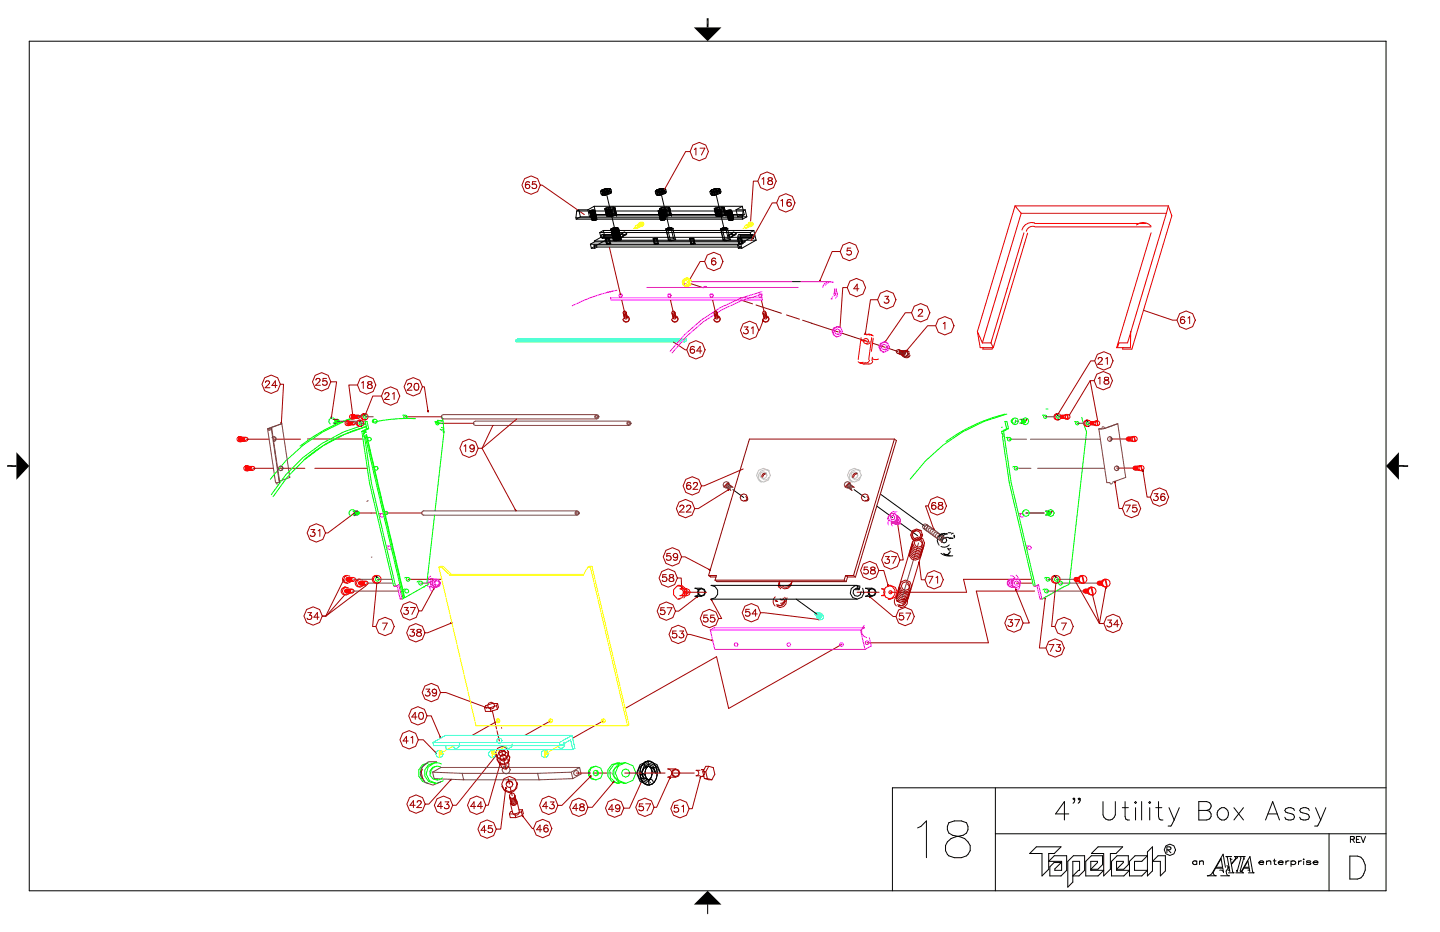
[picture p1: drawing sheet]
<svg xmlns="http://www.w3.org/2000/svg" width="432mm" height="279mm" viewBox="0 0 432 279" stroke-linecap="round" stroke-linejoin="round" font-family="sans-serif">
<g fill="none" stroke="#a50000" stroke-width=".3">
<path d="M158.8 54.8l-.1-.2a.71 .71 0 0 0-1.1 .3l-.1 .9M160.7 54.5h-1l-.1 .9a.76 .76 0 0 1 1.2-.1 .76 .76 0 0 1-.2 1.2 .76 .76 0 0 1-1.1-.4M162 55.5h.5l12.7 8.8M206.9 45.4h-1.3l-6.3 11.4M208.2 44.8l.5-.4v2.1M209.9 44.4h1.5l-1.1 2.1M227.2 54.3h-1.3l-.8 11.9M228.5 53.7l.5-.4v2M230.4 53.4v.6l.6 .2a.59 .59 0 0 1 .7 .5 .59 .59 0 0 1-.5 .6l-.8-.1-.2-.3a1.1 1.1 0 0 1 1.3-.9l.1-.4a.82 .82 0 0 0-1.2-.2zM211.3 78.4h-1.3l-3.1 5.3M214.6 77.7l-.1-.2a.71 .71 0 0 0-1 .3l-.2 .9M232.9 60.8h-1.4l-6.3 11.4"/>
<path d="M234.1 60.2l.5-.4v2.1M237.2 60.1l-.1-.2a.7 .7 0 0 0-1 .3l-.1 1M251.9 75.4h-2.4l-3.8 9 .3-.3-.3 .3 .1-.2M255.1 74.4h-1l-.1 .9a.76 .76 0 0 1 1.2-.1 .76 .76 0 0 1-.2 1.2 .76 .76 0 0 1-1.1-.3M186.8 95.8h.1M186.9 93.8l.3 1.5M187.2 95.3l-.3 .3M187.7 93.6l.4 1.5M187.8 93.8l-.2 .5h-.3l-.4-.3M187.8 94.6l.7 .4 .2 .7-.4 .7-.8 .1-.6-.5M187.9 94.1l-.2 .5-.3 .1-.4-.4M187.9 94.4l-.2 .5h-.5l-.1-.3"/>
<path d="M188 94.7l-.2 .5h-.5l-.2-.2M188.1 95.1l-.2 .5h-.5l-.2-.3M188.1 95.1l.4 .2M188.7 95.4l-.1 .6-.3 .4-.6 .2-.6-.2-.3-.6M201.4 95.8h.1M201.5 93.8l.3 1.5M201.8 95.3l-.3 .3M202.4 93.6l.3 1.5M202.4 93.8l-.2 .5h-.3l-.4-.3M202.4 94.6l.7 .4 .2 .7-.4 .7-.8 .1-.6-.5M202.5 94.1l-.2 .5-.3 .1-.4-.4M202.6 94.4l-.3 .5h-.5l-.1-.3"/>
<path d="M202.6 94.7l-.2 .5h-.5l-.1-.2M202.7 95.1l-.2 .5h-.5l-.2-.3M202.7 95.1l.5 .2M203.3 95.4v.6l-.4 .4-.6 .2-.6-.2-.3-.6M214.1 93.8l.4 1.5M214.5 95.3l-.4 .3M215 93.6l.4 1.5M215 93.8l-.2 .5h-.2l-.4-.3M215.1 94.6l.7 .4 .2 .7-.5 .7-.7 .1-.7-.5M215.1 94.1l-.2 .5-.3 .1-.4-.4M215.2 94.4l-.2 .5h-.5l-.2-.3M215.3 94.7l-.2 .5h-.6l-.1-.2"/>
<path d="M215.4 95.1l-.2 .5h-.6l-.1-.3M215.4 95.1l.4 .2M216 95.4l-.1 .6-.4 .4-.6 .2-.5-.2-.3-.6M223.2 98h1.1l-.6 .8a.71 .71 0 0 1 .6 1 .71 .71 0 0 1-1.1 .2l-.3-.3M225.3 98.4l.5-.4v2.1M228.7 93.8l.4 1.5M228.8 96.2l.1-.3-1.2 3.1h-.2M229.1 95.3l-.3 .3M229.6 93.6l.4 1.5M229.7 93.8l-.2 .5h-.3l-.4-.3M229.7 94.6l.7 .4 .2 .7-.5 .7-.7 .1-.6-.5M229.7 94.1l-.2 .5-.2 .1-.4-.4"/>
<path d="M229.8 94.4l-.2 .5h-.5l-.2-.3M229.9 94.7l-.2 .5h-.5l-.2-.2M230 95.1l-.2 .5h-.6l-.1-.3M230 95.1l.4 .2M230.6 95.4l-.1 .6-.4 .4-.6 .2-.5-.2-.3-.6M254.1 86.2h-1.4l-.8 11.9M257.6 86.6h-1.6l1-1.4v2.1M263.2 89.9h-2.2l-1.5 10.3 .1-.4-.1 .4v-.2M265.3 88.8h1.2l-.7 .8a.71 .71 0 0 1 .7 1 .71 .71 0 0 1-1.2 .2l-.2-.3M273.3 93.8h-1.8l-6.2 8.9 .3-.3-.3 .3 .2-.3M275.4 93.2l.4-.5h.4l.4 .4-.3 .7-1 1h1.4M280.6 97.7h-2.4l-6.5 7.7 .3-.3-.3 .3 .1-.3"/>
<path d="M282.8 97l.5-.4v2.1M342.9 93l8.7 3h1.3M355.2 95.2l-.1-.1a.71 .71 0 0 0-1 .2l-.1 1M356.2 95.3l.5-.4v2.1M79.6 114.7l.4-.5 .6 .1 .2 .3-.3 .6-1 1h1.4M83.1 115.6h-1.6l1.1-1.4v2M84.1 115.2h.9l-.6 11.8 .1-.4-.1 .4v-.2M94.7 113.9l.5-.5 .6 .1 .2 .3-.3 .7-1.1 1h1.5M97.9 113.4h-1l-.1 .9a.76 .76 0 0 1 1.1 0 .76 .76 0 0 1-.1 1.1 .76 .76 0 0 1-1.1-.3M99.2 114.5h1.7l-1.6 10.8 .2-.4-.2 .4 .1-.2M107.2 115.4h-2.6l1.1 8.8M108.4 114.8l.5-.4v2.1"/>
<path d="M110.4 114.5v.6l.6 .2a.59 .59 0 0 1 .6 .5 .59 .59 0 0 1-.5 .7l-.7-.1-.2-.3a1.1 1.1 0 0 1 1.2-1l.1-.4a.83 .83 0 0 0-1.1-.2zM114.4 118.7h-2.6l-2.1 5.4M115.4 118.2l.4-.5h.4l.4 .4-.3 .7-1 1h1.5M117.7 118.1l.5-.4v2.1M122.2 115.4l.4-.5 .6 .1 .2 .3-.3 .7-1 1h1.4M124.5 115a.7 .7 0 0 1 1 .3l.1 .5a.89 .89 0 0 1-.8 1.2 1.26 1.26 0 0 1-.3-2zM126.7 115.9h.5l1.2 7.6v-.4v.4l-.1-.3M202.1 102.6l-.2-.1 3.6 2.4h.4M208.2 104.1l-.1-.2a.7 .7 0 0 0-1 .3l-.1 1M210.5 105.2h-1.6l1-1.4v2.1M326.9 114.1l-6.3 10.5M328.1 114.1h-1.2l2.2 12"/>
<path d="M328.3 108.2h-1.2l-9.7 15.8M329.3 107.7l.4-.5 .6 .1 .2 .3-.3 .6-1 1h1.4M329.3 113.5l.5-.4v2.1M331.3 113.2v.6l.6 .2a.59 .59 0 0 1 .6 .5 .59 .59 0 0 1-.5 .7l-.7-.1-.2-.3a1.1 1.1 0 0 1 1.2-1l.1-.4a.83 .83 0 0 0-1.1-.2zM331.6 107.6l.5-.4v2M99.9 126.8h1.3M99.9 125.7h1.3M139.1 133.8l.5-.4v2M142.2 134a.98 .98 0 0 1-.8 1.4l-.4-.3M143.4 134.4h1.2l10.1 18.8-.1-.4 .1 .4-.1-.3M155 125.6l-10.4 8.8 3.2-6.9M305.9 126.8h1"/>
<path d="M305.9 125.7h1M307.9 125.6l-1 1.3M308 125.7l-1 1.4M93.2 158.7h1.2l-.6 .8a.71 .71 0 0 1 .6 1 .71 .71 0 0 1-1.2 .2l-.2-.3M95.4 159.1l.5-.4v2.1M106 154.4h1.2M106 153.2h1.2M106.1 153.9l.2-.1-8 6h-.7M203.9 151.9l.4-.5h.4l.4 .4-.3 .7-1.1 1h1.5M205.9 151.9l.4-.5h.4l.4 .4-.3 .7-1 1h1.4M207.1 144.9l-.1-.2a.7 .7 0 0 0-1 .3l-.1 1M207.9 145.1l.4-.5 .7 .1 .2 .3-.3 .7-1.1 1h1.5"/>
<path d="M217.6 146.2h.4l1.1 .8M218.4 144.6l-1.3 1.3M218.5 146.8l.2-.1-9.3 5.8h-1.1M218.5 144.7l-1.3 1.4M218.5 144.8l.1 .5 1.2 .8M222.9 140.6l-11.8 5.1h-.8M253.9 146.2h.4l1.2 .8M254.7 144.6l-1.3 1.3M254.8 144.7l-1.3 1.4M254.9 144.8l.1 .5 1.1 .8M268.9 155.1l-.1-.3 2 13.1h-.9M275.9 158.9l.3 .2-1.1-.3-1 .4-.7 .9 .1 1.1 .6 .9-.3-.3"/>
<path d="M278.3 151.7h-.8l2.5 7.1v-.4v.4l-.1-.3M280.6 150.9l-.1-.2a.71 .71 0 0 0-1.1 .3l-.1 1M281.5 150.7v.6l.6 .2a.6 .6 0 0 1 .6 .4 .6 .6 0 0 1-.2 .7l-.7 .1-.5-.4a1.11 1.11 0 0 1 1.2-1l.1-.4a.84 .84 0 0 0-1.1-.2zM313.5 154.4h1M313.5 153.2h1M315.5 153.1l-1 1.3M315.6 153.2l-1 1.4M334.3 144.6v-.3l1.3 8.2h.9M337.5 151.4h1.4l-1 2.1M340.8 151.4h-1.1l-.1 .9a.76 .76 0 0 1 1.2 0 .76 .76 0 0 1-.2 1.1 .76 .76 0 0 1-1.1-.3M342.7 141.1v-.2l1.3 8.1h.9M346.1 148h1.1l-.6 .8a.71 .71 0 0 1 .7 1 .71 .71 0 0 1-1.2 .2l-.2-.3"/>
<path d="M349.3 148.3l-.1-.2a.71 .71 0 0 0-1.1 .3l-.1 1M103.1 173.7l-5.4 11h-.8M103.4 178.3l-5.6 6.4h-1.2M109.9 175.5l-12.2 9.2M113 174.8l-1.3 13h1M130.1 176.4l.1-.2-3.7 6.9h-.9M199.8 172.3h-1l-.1 .8a.76 .76 0 0 1 1.1 0 .76 .76 0 0 1-.1 1.2 .76 .76 0 0 1-1.2-.4M200.8 172.4v.5l.6 .2a.6 .6 0 0 1 .6 .4 .6 .6 0 0 1-.2 .7l-.7 .1-.5-.4a1.11 1.11 0 0 1 1.2-1l.2-.4a.84 .84 0 0 0-1.2-.1zM201 165.9h-1l-.1 .9a.76 .76 0 0 1 1.2 0 .76 .76 0 0 1-.2 1.1 .76 .76 0 0 1-1.1-.3M203.1 173.3h1.2l.1 3.2 .1-.5-.1 .5v-.3M203.2 166.6a.98 .98 0 0 1-.8 1.4l-.4-.3M204.4 166.9h1l7.6 4-.4-.3 .4 .3-.3-.1"/>
<path d="M209 178.9l.2-.1-5.7 4.4h-.9M213.4 179.8l-.2-.2 3.2 5.8h-.9M232.5 178.9a1.8 1.8 0 0 0-.1 2.7M233.5 175.2l-.1 .8M233.6 174.7v.8l.5 1M233.7 174.4l-.3 1.1M233.8 174.2a1.8 1.8 0 0 0 .9 2.2 1.8 1.8 0 0 0 2.3-.7M233.9 179.6l.4 .2M233.9 179.8l.6 .1M234.3 179.8l.6 .1M234.6 179.7l.1 .1M234.8 179.3l.5 .7-.1 .8-.5 .6-.8 .2-.7-.3"/>
<path d="M235.3 179a1.8 1.8 0 0 1 .1 2.5 1.8 1.8 0 0 1-2.4 .3M236 179.2a1.8 1.8 0 0 1-1.9 1.6M237.4 174.4a1.8 1.8 0 0 1-1.1 1.5 1.8 1.8 0 0 1-1.9-.3M237.5 174.4l-.3 1.1M237.5 174.2a1.8 1.8 0 0 1-1.8 1.4M260.2 170h-1l-.1 .9a.76 .76 0 0 1 1.1 0 .76 .76 0 0 1-.1 1.1 .76 .76 0 0 1-1.1-.3M260.9 178.9l-.3-.1 7.2 6h.9M261.2 170.1v.6l.6 .2a.6 .6 0 0 1 .6 .4 .6 .6 0 0 1-.1 .7l-.8 .1-.5-.4a1.11 1.11 0 0 1 1.3-1l.1-.4a.84 .84 0 0 0-1.2-.2zM263.5 171h1.5l1.4 4.7-.1-.4 .1 .4-.1-.2M265.5 166.9h1.1l-.6 .7a.71 .71 0 0 1 .7 1 .71 .71 0 0 1-1.2 .2l-.2-.3M267.4 166.9h1.4l-1 2M268.8 178.9a1.8 1.8 0 0 0 0 2.7"/>
<path d="M269 178v1.2l.7 .9 1 .3 1.1-.4 .6-.9M269.1 177.6v1.1l.7 .9 1.1 .3 1-.4 .7-.9M269.3 177.1v1.1l.7 .9 1 .3 1.1-.4 .6-.9M269.4 176.6v1.1l.7 .9 1.1 .3 1-.3 .7-.9M269.5 176.1l.1 1.2 .6 .8 1.1 .4 1.1-.4 .6-.9M269.7 175.7v1.1l.7 .9 1.1 .3 1-.4 .6-.9M270.3 179.6l.3 .2M270.3 179.8l.5 .1M270.7 179.8l.5 .1M270.9 179.7l.1 .1M271.2 179.3l.4 .7v.8l-.6 .6-.7 .2-.8-.3M271.7 179a1.8 1.8 0 0 1 0 2.5 1.8 1.8 0 0 1-2.4 .3"/>
<path d="M271.8 175a1.28 1.28 0 0 1 .7 1.9M272.7 165.6v1.1l.7 .9 1.1 .3 1-.3 .7-1M272.8 165.1l.1 1.1 .6 .9 1.1 .3 1.1-.3 .6-.9M273 164.6v1.2l.7 .8 1.1 .4 1-.4 .6-.9M273.1 164.2l.1 1.1 .6 .9 1.1 .3 1-.4 .7-.9M273.3 163.7v1.1l.7 .9 1 .3 1.1-.4 .6-.9M273.4 163.2v1.1l.7 .9 1.1 .3 1-.3 .7-1M273.6 162.7v1.1l.7 .9 1 .4 1.1-.4 .6-.9M273.7 162.3l-4.9 16.2M275.7 168.7l-.1-.3 .7 5.4h1M275.7 162.1a1.27 1.27 0 0 1 .6 1.9M276.4 160.1a1.27 1.27 0 0 1-.5 1.6 1.27 1.27 0 0 1-1.6-.2"/>
<path d="M277.2 163.3l-4.9 16.3-.7 .9-1 .3-1.1-.3-.6-.9-.1-1.1M278.3 172.8h1.4l-1 2M280.7 173.2l.5-.4v2M304.6 176.8l-.1-.3 4.2 10.3h-1.9M313.4 179.3l.1-.3-1.8 15.3h1.9M316.6 174.8l-1.3 13h1M322.3 174l7.4 12.9h1M327.6 178.4v-.3l2.1 8.8h1.3M331.6 176.2v-.2l-1.9 10.9M92.3 183.6h1.1l-.6 .8a.71 .71 0 0 1 .7 1 .71 .71 0 0 1-1.2 .2l-.2-.3M95.7 185h-1.6l1.1-1.4v2.1M114.7 186.8h1.4l-1 2"/>
<path d="M121.2 182.1h1.2l-.6 .8a.71 .71 0 0 1 .6 1 .71 .71 0 0 1-1.2 .2l-.2-.3M123.1 188.7h1.1l-.6 .8a.71 .71 0 0 1 .7 1 .71 .71 0 0 1-1.2 .1l-.2-.3M123.1 182.1h1.4l-1 2.1M125.1 188.8v.6l.6 .2a.6 .6 0 0 1 .6 .3 .6 .6 0 0 1-.1 .7l-.8 .1-.5-.4a1.11 1.11 0 0 1 1.3-.9l.1-.4a.84 .84 0 0 0-1.2-.2zM135.3 186.8l.2-.1-7.3 3h-.8M199.2 182.2h-1l-.1 .9a.76 .76 0 0 1 1.1-.1 .76 .76 0 0 1-.1 1.2 .76 .76 0 0 1-1.1-.3M200 182.2h1.5l-1.1 2M202.8 189.2h-1l-.2 .9a.76 .76 0 0 1 1.2-.1 .76 .76 0 0 1-.2 1.2 .76 .76 0 0 1-1.1-.4M203.8 189.2h1.1l-.6 .7a.71 .71 0 0 1 .7 1 .71 .71 0 0 1-1.2 .2l-.2-.3M206.1 190.2h.8l6.8 1.9-.4-.2 .4 .2-.2-.1M212.1 184.4h-1l-.1 .9a.76 .76 0 0 1 1.2 0 .76 .76 0 0 1-.2 1.1 .76 .76 0 0 1-1.1-.3M214.2 184.4h-1l-.1 .9a.76 .76 0 0 1 1.1 0 .76 .76 0 0 1-.1 1.1 .76 .76 0 0 1-1.2-.3"/>
<path d="M224.7 182.7h-1l-.1 .9a.76 .76 0 0 1 1.1-.1 .76 .76 0 0 1-.1 1.2 .76 .76 0 0 1-1.1-.4M227.1 184h-1.6l1.1-1.3v2M228 183.7l17.8 2-.4-.1 .4 .1h-.3M232.5 180.1l.7 .2zM232.8 181.3l.8 .3M234 182.1h-.4M234.9 180.4l-.4 .9-.7 .3M268.8 180.1l.7 .2zM269.1 181.3l.8 .3M270.4 182.1h-.4M270.8 183.8h-1l-.1 .9a.76 .76 0 0 1 1.1 0 .76 .76 0 0 1-.1 1.1 .76 .76 0 0 1-1.1-.3M271.2 180.4l-.4 .9-.6 .3"/>
<path d="M271.6 183.8h1.5l-1 2.1M302.4 185.7h1.2l-.6 .8a.71 .71 0 0 1 .6 1 .71 .71 0 0 1-1.2 .2l-.2-.3M304.3 185.7h1.4l-1 2.1M314.6 193.2h1.4l-1 2.1M316.8 193.2h1.2l-.6 .8a.71 .71 0 0 1 .6 1 .71 .71 0 0 1-1.2 .2l-.2-.3M318.3 186.8h1.4l-1 2M332.1 185.9h1.2l-.6 .8a.71 .71 0 0 1 .6 1 .71 .71 0 0 1-1.2 .1l-.2-.2M335.5 187.3h-1.5l1-1.4v2M125 215h-1.5l1-1.4v2M125.9 213.7a.7 .7 0 0 1 1 .3l.1 .5a.89 .89 0 0 1-.8 1.1 1.26 1.26 0 0 1-.3-1.9zM127.7 206.6h1.2l-.6 .8a.71 .71 0 0 1 .6 1 .71 .71 0 0 1-1.2 .2l-.2-.3M128.1 214.6h1.2l2.9 6.7-.1-.4 .1 .4-.2-.3"/>
<path d="M130.9 207.3a.98 .98 0 0 1-.8 1.4l-.4-.3M132.1 207.6h1.6l12.3 4.6-.4-.2 .4 .2-.2-.1M145.3 212.2l.3 1.1h1.6M145.3 212.2h1.7M147 212.2l.2 1.1M148.9 211.5l.3 1.1M148.9 211.5l-1.9 .7M149.2 212.6l-2 .7M149.2 210.9l.3 1.1-.3 .6M149.2 210.9h-1.6l-2 .6-.3 .7M149.2 210.9l-.3 .6M150.4 218.1v.2"/>
<path d="M122.4 222.1h-1.5l1-1.3v2M123.2 221.1l.5-.3v2M125.4 221.8h1.5l4 4-.3-.3 .3 .3-.2-.2M126.7 230.7l-.4 .7 .5 2M135.1 233.8l.2-.2-6.7 7.5h-1.1M148.8 226.5l.1-.2-12.1 15.1h-1.1M150 229v-.2l-3.6 12.6h-.7M151.5 225.4a1.03 1.03 0 0 0-1-.5 1.03 1.03 0 0 0-.8 .7M151.7 236.4v-.3l-1.6 12.5h-1.3M151.8 226.8a1.03 1.03 0 0 0-.9-.5 1.03 1.03 0 0 0-.9 .7M152.2 227.5l.4 1.5-.1 .8-.5 .6-.7 .1-.7-.3-.4-.6-.3-1.6M152.5 225.3l-.1 1.4-.8 .9-1.1 .3-1.1-.5-.7-1.3"/>
<path d="M152.8 226.7l-.1 1.4-.7 .9-1.2 .3-1.1-.5-.7-1.2M153.7 239.5h.7l.6 .5v.8l-.5 .6-.7 .1-.6-.4M153.7 234.8a1.03 1.03 0 0 0-1-.5 1.03 1.03 0 0 0-.8 .7M154.4 238.3l.4 2.5-.3 .4-.5 .1-.5-.2-.3-.4-.4-2M154.4 238.6v.5l-.3 .4-.5 .1-.5-.2-.3-.5M154.5 238.9v.5l-.4 .4-.5 .1-.4-.2-.3-.4M154.6 239.2l-.1 .5-.3 .4-.5 .1-.5-.2-.2-.4M154.7 239.5l-.1 .5-.3 .4-.5 .1-.5-.2-.3-.4M154.7 239.9v.5l-.3 .4-.5 .1-.5-.2-.3-.4M155 234.6v1.6l-1 1.1-1.4 .3-1.3-.5-.8-1.5M177 232.8l.2-.2-8.7 8.8h-1.2M183.9 234.5l.2-.2-6.5 7.7h-1.3"/>
<path d="M192.6 233.8l-3.8 8.5h-1.7M200.9 233.2l.1-.2-4.1 9h-.8M202.6 230.5h-2.4l.8 .2 .4 .7v.7l-.4 .7-.8 .2h2.4M208.7 230.9l.5 .2 .3 .4v.5l-.3 .4-.5 .2M208.7 232.6h1.2M208.7 230.9h1.2M210.1 233v-.2l-2.5 9.6h-.9M210.3 230.7l.6 .2 .4 .5v.7l-.4 .5-.6 .2h.8M210.3 230.7h.8M210.7 231.4l.5 2M210.7 231.4h.9M211.2 233.4l2.3 .4"/>
<path d="M211.2 233.4h.9M211.6 231.4l.5 2M212.1 233.4l1.4 .4M212.5 229.7l1.4 .4 .4 2-.8 1.7M212.5 229.7h-.9l-.9 1.7M212.5 229.7l-.9 1.7M124.5 241.4h-1.6l1.1-1.4v2.1M125.1 240.5l.4-.5h.4l.4 .4-.3 .7-1 1h1.4M132.7 241.8h-1.5l1-1.4v2M133.4 240.4h1.2l-.6 .8a.71 .71 0 0 1 .5 1.1 .71 .71 0 0 1-1.3-.2M142.7 241.8h-1.6l1.1-1.4v2M144.7 241.8h-1.5l1-1.4v2"/>
<path d="M145.8 248.9h-1.6l1.1-1.4v2.1M147.5 247.5h-1l-.1 .9a.76 .76 0 0 1 1.2 0 .76 .76 0 0 1-.2 1.1 .76 .76 0 0 1-1.1-.3M152.8 244l.2 1.1h1.7M152.8 244h1.6M153.6 243.2l-.5 .2-.3 .6M154.4 244l.3 1.1M155 240.2l.7 2.9v.7l-.5 .5-.6 .1-.6-.2-.3-.6-.7-2.9M155.6 242.7h1.1M156.4 243.4l.2 1.1M156.4 243.4l-2 .6M156.6 244.5l.2 .3-.2-.3 .2 .2M156.6 244.5l3 3.9h.4"/>
<path d="M156.6 244.5l-1.9 .6M156.7 242.7l.2 1.1-.3 .7M156.7 242.7l-.3 .7M162.5 248.7h-1.6l1-1.3v2M164.3 241.8h-1.6l1.1-1.4v2.1M164.3 247.6l-.1-.1a.7 .7 0 0 0-1 .3l-.1 .9M165 240.4h1.1l-.6 .8a.71 .71 0 0 1 .5 1.2 .71 .71 0 0 1-1.2-.3M173.3 242.4h-1.6l1.1-1.4v2.1M174 241.1v.6l.6 .2a.59 .59 0 0 1 .7 .5 .59 .59 0 0 1-.6 .7l-.7-.1-.2-.3a1.1 1.1 0 0 1 1.2-1l.1-.4a.83 .83 0 0 0-1.1-.2zM184 242.6h-1.5l1-1.3v2M185.9 241.9a.98 .98 0 0 1-.8 1.4l-.5-.3M192.8 241h-1l-.1 .9a.76 .76 0 0 1 1.1 0 .76 .76 0 0 1-.1 1.1 .76 .76 0 0 1-1.1-.3"/>
<path d="M193.6 241h1.5l-1.1 2.1M203.3 241.4h-1l-.1 .9a.76 .76 0 0 1 1.1 0 .76 .76 0 0 1-.1 1.1 .76 .76 0 0 1-1.1-.3M204.5 241.8l.5-.4v2.1"/>
<circle cx="158.2" cy="55.9" r=".66"/>
<circle cx="159.3" cy="55.5" r="2.75"/>
<circle cx="209.7" cy="45.4" r="2.75"/>
<circle cx="230" cy="54.3" r="2.75"/>
<circle cx="214" cy="78.8" r=".66"/>
<circle cx="214" cy="78.4" r="2.75"/>
<circle cx="235.6" cy="60.8" r="2.75"/>
<circle cx="236.6" cy="61.2" r=".66"/>
<circle cx="254.7" cy="75.4" r="2.75"/>
<circle cx="187.3" cy="93.7" r=".45"/>
<circle cx="201.9" cy="93.7" r=".45"/>
<circle cx="214.6" cy="93.7" r=".45"/>
<circle cx="224.8" cy="99" r="2.75"/>
<circle cx="229.2" cy="93.7" r=".45"/>
<circle cx="256.8" cy="86.2" r="2.75"/>
<circle cx="265.9" cy="89.9" r="2.75"/>
<circle cx="276.1" cy="93.8" r="2.75"/>
<circle cx="283.3" cy="97.7" r="2.75"/>
<circle cx="354.6" cy="96.4" r=".66"/>
<circle cx="355.7" cy="96" r="2.75"/>
<circle cx="81.3" cy="115.2" r="2.75"/>
<circle cx="96.5" cy="114.5" r="2.75"/>
<circle cx="109.9" cy="115.4" r="2.75"/>
<circle cx="117.1" cy="118.7" r="2.75"/>
<circle cx="123.9" cy="116" r="2.75"/>
<circle cx="207.6" cy="105.3" r=".66"/>
<circle cx="208.7" cy="104.9" r="2.75"/>
<circle cx="330.8" cy="114.1" r="2.75"/>
<circle cx="331" cy="108.2" r="2.75"/>
<circle cx="140.6" cy="134.4" r="2.75"/>
<circle cx="141.6" cy="134" r=".65"/>
<circle cx="94.8" cy="159.8" r="2.75"/>
<circle cx="205.6" cy="152.5" r="2.75"/>
<circle cx="206.5" cy="146.1" r=".66"/>
<circle cx="207.6" cy="145.7" r="2.75"/>
<circle cx="280" cy="152.1" r=".66"/>
<circle cx="281.1" cy="151.7" r="2.75"/>
<circle cx="339.3" cy="152.5" r="2.75"/>
<circle cx="347.7" cy="149" r="2.75"/>
<circle cx="348.7" cy="149.4" r=".66"/>
<circle cx="200.4" cy="173.3" r="2.75"/>
<circle cx="201.6" cy="166.9" r="2.75"/>
<circle cx="202.6" cy="166.6" r=".65"/>
<circle cx="260.8" cy="171" r="2.75"/>
<circle cx="267.1" cy="167.9" r="2.75"/>
<circle cx="271.6" cy="175.7" r="1.8"/>
<circle cx="271.6" cy="175.7" r="1.27"/>
<circle cx="274.8" cy="160.4" r="1.27"/>
<circle cx="274.8" cy="160.4" r="1.8"/>
<circle cx="275.4" cy="162.8" r="1.27"/>
<circle cx="275.4" cy="162.8" r="1.8"/>
<circle cx="280.1" cy="173.8" r="2.75"/>
<circle cx="93.9" cy="184.7" r="2.75"/>
<circle cx="115.5" cy="187.8" r="2.75"/>
<circle cx="122.9" cy="183.1" r="2.75"/>
<circle cx="124.7" cy="189.7" r="2.75"/>
<circle cx="199.8" cy="183.2" r="2.75"/>
<circle cx="203.4" cy="190.2" r="2.75"/>
<circle cx="212.7" cy="185.4" r="2.75"/>
<circle cx="225.3" cy="183.7" r="2.75"/>
<circle cx="271.4" cy="184.8" r="2.75"/>
<circle cx="304" cy="186.8" r="2.75"/>
<circle cx="316.4" cy="194.3" r="2.75"/>
<circle cx="319.1" cy="187.8" r="2.75"/>
<circle cx="333.8" cy="186.9" r="2.75"/>
<circle cx="125.3" cy="214.6" r="2.75"/>
<circle cx="129.3" cy="207.6" r="2.75"/>
<circle cx="130.3" cy="207.2" r=".65"/>
<circle cx="147.3" cy="211.5" r="1.03"/>
<circle cx="122.7" cy="221.8" r="2.75"/>
<circle cx="150.6" cy="225.7" r="1.03"/>
<circle cx="150.6" cy="225.7" r="1.93"/>
<circle cx="150.9" cy="227.1" r="1.03"/>
<circle cx="150.9" cy="227.1" r="1.93"/>
<circle cx="152.8" cy="235.1" r="1.03"/>
<circle cx="152.8" cy="235.1" r="2.32"/>
<circle cx="153.6" cy="238.5" r=".83"/>
<circle cx="202.6" cy="231.8" r="1.03"/>
<circle cx="202.6" cy="231.8" r="1.24"/>
<circle cx="124.8" cy="241.1" r="2.75"/>
<circle cx="133" cy="241.4" r="2.75"/>
<circle cx="142.9" cy="241.4" r="2.75"/>
<circle cx="146.1" cy="248.6" r="2.75"/>
<circle cx="162.7" cy="248.4" r="2.75"/>
<circle cx="163.7" cy="248.8" r=".66"/>
<circle cx="164.6" cy="241.4" r="2.75"/>
<circle cx="173.6" cy="242" r="2.75"/>
<circle cx="184.3" cy="242.3" r="2.75"/>
<circle cx="185.2" cy="241.9" r=".65"/>
<circle cx="193.4" cy="242" r="2.75"/>
<circle cx="203.9" cy="242.4" r="2.75"/>
</g>
<g fill="none" stroke="#7f3f3f" stroke-width=".3" stroke-dasharray="91.8 9.5 18.2 9.5">
<path d="M103.9 126.3h-2.7M106.1 126.9h1.1M107.3 126.3h-2.4M107.5 124.9h1M109.5 126.9h-1.4M109.6 126.3h-1.1M111.9 124.9h-2.5M305.5 126.3h-1.1M307.8 131.7h-5.2M316.4 124.9h-3M318.1 124.9h-.8M325.3 126.9h-2.3"/>
<path d="M327 126.9h-.8M330 131.7h-21M309.1 140.4h-4.4M313.1 153.8h-5.5M331.2 140.4h-20M105.6 177.2h13.8M106 173.7h6M109.8 174.8h8M113.1 173.7h4.5M126.2 174.8h2.3M315.6 173.7h-1.4M322.2 173.7h-5.4"/>
<path d="M325 177.2h-11.2M329.2 174.8h-11.2"/>
</g>
<g fill="none" stroke="#f00" stroke-width=".3">
<path d="M304.4 61.7h45.9M304.4 61.7l1.8 2.2M304.4 61.7l-11.3 37.7M306.2 63.9h43.6M306.2 63.9l-11.6 38.9M307 69.8l-9.9 33M308.1 69.9l-10.3 34.3M310.2 66.8a3.1 3.1 0 0 0-3.8 2.2M310.2 67h33.4M310.3 67.9a2.06 2.06 0 0 0-2.6 1.4M310.3 68h34.9M340.8 67.4a3.1 3.1 0 0 1 4.4 .4"/>
<path d="M345.2 69.8l-10.4 34.4h4.2l.1-4.8M349.8 63.9l-11.7 38.9h-2.6l-.4 1.4M350.3 61.7l1.1 3-12 40h-2.8l.2-.5M350.3 61.7l-.5 2.2M293.1 99.4l1.5 3.4M293.1 99.4l.8 4.8h3.9M257.3 108.4l.9 .4 .6-.2M257.8 108.8l1 .3M258.2 101.9l.9 .4 .6-.3M258.2 101.2l-.9 6.6M259.1 100.2h1.6M259.9 100.4l.6-.2 .9 .4"/>
<path d="M260.6 100.5l.5-.1 .7 .3M260.7 107.9l-.2 .6-.6 .3h-1.9M260.9 100.2l.5 .2M260.9 102.3a.79 .79 0 0 1-.4 .8 .79 .79 0 0 1-.8-.1M261.4 101.2l-.9 6.6M261.6 107.6l1.1 .2 .7-.2M261.6 107.1l-.1 1M261.7 108.2l-.5 .8-2.2 .1h.2M261.8 101.4l-.5 3.9M294.6 102.8h2.5M294.8 104.2l-.1 .5h2.8l.1-.4M297.1 102.8l.7 1.4"/>
<path d="M71.8 131l-.2-.1a.77 .77 0 0 0-.5 .8 .77 .77 0 0 0 .6 .7M71.8 130.9h-.1M71.8 132.4h.4M71.9 130.9h-.1M72.2 130.9l-.5 .1M72.5 131.1l-.4 .1-.2 .6 .6 .4M72.6 131l-.6-.1-.5 .4v.6l.4 .4 .5 .1 .5-.4M72.7 131.1l-.5 .4 .2 .6 .3 .1M72.9 131.1l-.6 .4 .2 .6 .4 .1M73.1 131.1l-.3 .1-.3 .6 .6 .4M73.3 131.1l-.3 .1-.2 .6 .5 .4M73.5 131.1l-.3 .1-.2 .6 .5 .4"/>
<path d="M73.6 139.7a.77 .77 0 0 0-.5 .7 .77 .77 0 0 0 .6 .8M73.8 139.6h.1zM73.8 139.6l-.2 .1M73.8 131.1h-1.6l-.5 .4 .2 .6 1.9 .1M74.3 139.6h-.6M74.5 139.8l-.3 .1-.2 .7 .5 .4M74.6 139.7h-.6l-.4 .3-.1 .6 .4 .5h.6l.4-.3M74.7 139.8l-.3 .1-.2 .7 .5 .4M74.9 139.8l-.3 .1-.2 .7 .5 .4M75.1 139.8l-.5 .4v.4l.5 .4M75.4 139.8l-.6 .4v.4l.6 .4M75.6 139.8l-.5 .4v.4l.5 .4"/>
<path d="M75.8 139.8h-1.5l-.6 .4 .2 .6 1.9 .2M103.9 126.2a.7 .7 0 0 0-.4 .7 .7 .7 0 0 0 .5 .7M104.1 126.2v.1M104.2 127.6h.4M104.2 126.2h-.1M104.2 126.2l-.3 .1M104.6 126.2h-.6M104.9 126.4l-.3 .1-.1 .5 .4 .3M105 126.3l-.6-.1-.4 .4v.5l.4 .4h.5l.4-.4M105.1 126.4l-.5 .4v.2l.5 .3M105.2 126.4l-.4 .4 .2 .5h.2M105.3 124.3a.71 .71 0 0 0-.5 .7 .71 .71 0 0 0 .6 .6"/>
<path d="M105.4 126.4l-.3 .1-.1 .5 .4 .3M105.4 124.3h.1M105.5 125.6h.5M105.6 124.2l-.2 .1M105.6 124.3h-.3M105.6 126.4l-.4 .4 .1 .5h.3M105.8 126.4l-.5 .4 .2 .5h.3M106 126.4l-.5 .4 .2 .5h.3M106 124.2l-.6 .1M106.1 126.4h-1.4l-.3 .1-.1 .5 .4 .3h1.4M106.2 124.5l-.4 .3v.3l.4 .3M106.3 124.3h-.5l-.4 .3-.1 .6 .4 .4h.6l.4-.4"/>
<path d="M106.4 124.5l-.4 .3 .2 .5 .2 .1M106.6 124.5l-.4 .3v.3l.4 .3M106.8 124.5l-.5 .3v.3l.5 .3M106.9 124.5l-.4 .3v.3l.4 .3M107.1 124.5l-.4 .3v.3l.4 .3M107.3 124.5l-.2 .1-.2 .5 .4 .3M107.5 126a.94 .94 0 0 0-.7 1 .94 .94 0 0 0 .8 .8M107.5 126.1h.3M107.5 124.5h-1.4l-.5 .3 .2 .5 .3 .1h1.4M107.8 126h-.2M107.8 126a.94 .94 0 0 0-.6 1.1 .94 .94 0 0 0 .9 .7h-.3M107.9 126.4h.1"/>
<path d="M108.1 126a.94 .94 0 0 1 .9 .7 .94 .94 0 0 1-.6 1.1M108.1 126h-.5M108.8 124a.94 .94 0 0 0-.6 1 .94 .94 0 0 0 .8 .9M108.8 124.1h.4M109 124a.98 .98 0 0 1 1.3 .6 .98 .98 0 0 1-.6 1.2M109.1 124h-.2M109.2 124a.94 .94 0 0 0-.7 1.1 .94 .94 0 0 0 1 .8h-.4M109.3 124.5h.1M316.7 124a.94 .94 0 0 0-.7 1 .94 .94 0 0 0 .8 .9M316.7 124.1h.3M316.8 124a.98 .98 0 0 1 1.3 .6 .98 .98 0 0 1-.5 1.2M317 125.9h.3"/>
<path d="M317 124h-.2M317 124a.94 .94 0 0 0-.7 1.1 .94 .94 0 0 0 1 .8M317.1 124.5h.1M318.1 124.6l1.2-.1-.3 .1-.1 .5 .4 .3-1.2-.1-.1-.2zM318.6 124.5l-.5 .3 .2 .5 .3 .1M318.8 124.5l-.3 .1-.2 .5 .5 .3M318.9 124.5l-.2 .1-.2 .5 .4 .3M319.1 124.5l-.4 .3 .1 .5 .3 .1M319.8 124.3l.4 1.3M319.9 124.2l.3 1.4M320.1 124.2a.71 .71 0 0 1 .7 .6 .71 .71 0 0 1-.4 .8M320.1 124.2a.82 .82 0 0 0-.8 .1 .82 .82 0 0 0-.3 .9l.3 .3 .8 .1a.71 .71 0 0 1-.7-.5 .71 .71 0 0 1 .5-.8"/>
<path d="M325.6 126a.94 .94 0 0 0-.6 1 .94 .94 0 0 0 .7 .8M325.6 126.1h.3M325.8 126a.98 .98 0 0 1 1.3 .5 .98 .98 0 0 1-.6 1.3M325.9 127.8h.3M325.9 126h-.2M325.9 126a.94 .94 0 0 0-.6 1.1 .94 .94 0 0 0 .9 .7M326.1 126.4h.1M327.1 126.5l1.1-.1-.2 .1-.2 .5 .4 .3h-1.1l-.2-.3zM327.5 126.4l-.4 .4 .1 .5h.3M327.7 126.4l-.4 .4v.2l.4 .3M327.9 126.4l-.5 .4v.2l.5 .3M328 126.4l-.4 .4 .2 .5h.3"/>
<path d="M328.6 126.2h.5M328.6 126.2l-.7 .5 .3 .8 .4 .1M328.7 126.3l.3-.1 .2 1.3M328.8 126.2h-.1M329.1 126.2a.7 .7 0 0 1 .7 .6 .7 .7 0 0 1-.5 .8M329.2 127.6l-.3-1.4a.71 .71 0 0 0-.5 .8 .71 .71 0 0 0 .7 .6h-.5M338.5 131l-.5 .4 .2 .7 .3 .1M338.8 131l-.4 .2-.2 .6 .6 .4M339 131l-.5 .4 .2 .7 .3 .1M339.2 131l-.5 .4 .2 .7 .3 .1M339.3 132.1a.56 .56 0 0 1-.2-.6 .56 .56 0 0 1 .4-.4l-1.6 .1-.2 .6 .6 .4h1.2M339.4 131l-.6 .4 .3 .7 .3 .1"/>
<path d="M339.9 130.9h.1M339.9 130.8l.1 .1M340 130.9a.76 .76 0 0 0-.5 .8 .76 .76 0 0 0 .8 .6h.2M340.1 130.8l.4 1.5M340.2 130.8a.77 .77 0 0 1 .8 .7 .77 .77 0 0 1-.5 .8M340.2 130.8a.83 .83 0 0 0-1 .4 .83 .83 0 0 0 .2 1l.9 .2-.3-1.5M340.3 132.3l-.1 .1M340.6 139.8l-.6 .4 .2 .6 .4 .1M340.8 139.8l-.5 .4 .2 .6 .3 .1M341 139.8l-.5 .4 .2 .6 .3 .1M341.3 139.8l-.6 .4 .2 .6 .4 .1M341.4 139.8l-.5 .4 .2 .6 .3 .1"/>
<path d="M341.5 139.8a.56 .56 0 0 0-.4 .4 .56 .56 0 0 0 .3 .6M341.5 139.8h-1.2l-.5 .4 .2 .6 1.5 .1M341.9 139.6a.82 .82 0 0 1 1.1 .4 .82 .82 0 0 1-.5 1.1M341.9 139.6l-.7 .5a.88 .88 0 0 0 .3 .9 .88 .88 0 0 0 .9 .1M341.9 139.6h.2M341.9 139.6h.1M342 139.6h-.1M342.1 139.6a.76 .76 0 0 0-.6 .9 .76 .76 0 0 0 .8 .6h.1M342.1 139.6l.3 1.5M342.2 139.6l.3 1.4h-.1M73.9 141.2h.4M342.3 141.1h-.1"/>
<path d="M103.1 176.1a1.16 1.16 0 0 0-.8 1.2 1.16 1.16 0 0 0 .9 1M103.3 176.1h.2M103.3 176.1l-.2 .1M103.4 176.1h-.1M103.4 178.4h.4M103.5 172.6a1.16 1.16 0 0 0-.8 1.1 1.16 1.16 0 0 0 .9 1.1M103.5 176l-.1 .1M103.7 172.5h.2M103.7 172.5l-.2 .1M103.8 176l-.6 .1M103.8 172.5l-.1 .1M103.9 174.8h.3"/>
<path d="M103.9 172.5l-.1 .1M104.1 176.6l-.6 .4 .2 .7 .4 .1M104.2 172.5h-.6M104.3 176.6l-.6 .4 .2 .7 .4 .1M104.5 173.1l-.6 .4 .2 .6 .4 .1M104.5 176.2l-.8-.2-.8 .5-.2 .8 .4 .8 .8 .3 .7-.4 .4-.8M104.5 176.6l-.6 .4 .3 .7 .3 .1M104.7 173.1l-.6 .4 .3 .6 .3 .1M104.7 176.6l-.3 .1-.2 .7 .5 .4M104.9 172.7l-.8-.2-.8 .5-.2 .8 .4 .7 .8 .3 .8-.3 .3-.8M104.9 173.1l-.3 .1-.2 .6 .5 .4M104.9 176.6l-.5 .4 .2 .7 .3 .1"/>
<path d="M105.1 173.1l-.5 .4 .2 .6 .3 .1M105.1 176.6l-.5 .4 .2 .7 .3 .1M105.3 173.1l-.3 .1-.2 .6 .5 .4M105.4 176.6l-.6 .4 .3 .7 .3 .1M105.6 173.1l-.4 .1-.2 .6 .6 .4M105.6 176.6h-1.8l-.5 .4 .2 .7 .3 .1h1.8M105.8 173.1l-.5 .4 .2 .6 .3 .1M106 173.1h-1.8l-.5 .4 .2 .6 .3 .1h1.8M107.3 173.7a1.16 1.16 0 0 0-.8 1.2 1.16 1.16 0 0 0 .9 1.1M107.5 173.7h.2h-.1M107.5 173.7l-.2 .1M107.6 173.7h-.1"/>
<path d="M107.6 176h.4M108 173.7h-.6M108.3 174.3l-.6 .3v.4l.6 .4M108.5 174.3l-.4 .1-.2 .6 .6 .4M108.7 173.9l-.8-.2-.8 .4-.2 .8 .4 .8 .8 .3 .8-.4 .3-.7M108.7 174.3l-.5 .3v.4l.5 .4M108.9 174.3l-.3 .1-.2 .6 .5 .4M109.1 174.3l-.5 .3v.4l.5 .4M109.4 174.3l-.6 .3v.4l.6 .4M109.6 174.3l-.3 .1-.2 .6 .5 .4M109.8 174.3h-1.8l-.3 .1-.2 .6 .5 .4h1.8M112.4 172.6a1.16 1.16 0 0 0-.8 1.1 1.16 1.16 0 0 0 .9 1.1"/>
<path d="M112.4 172.6h.4M112.5 172.5h.1a1.53 1.53 0 0 1 1.7 1.3l-.3 .6-.5 .4M112.6 172.5h.4M112.8 174.8h.3M112.8 172.6a1.16 1.16 0 0 0-.8 1.3 1.16 1.16 0 0 0 1.2 .9M113 173.1h.1M203.9 175.5h-.6l1.2 .4 .7 1v1.3l-.7 1-1.2 .4h.6M205.1 179.3l.8-1.3-.2-1.5-1.2-.9-1.5 .1-1 1.1v1.5l1 1.1M205.9 176.5h-2l.6 .2 .4 .5v.7l-.4 .5-.6 .2h2M265.2 176.5h-.9l.7 .2 .3 .5v.7l-.3 .5-.7 .2h.9M267 175.5h-.6l1.2 .4 .7 1v1.3l-.7 1-1.2 .4h.6M316 172.6a1.16 1.16 0 0 0-.8 1.1 1.16 1.16 0 0 0 1 1.1"/>
<path d="M316 172.6h.4M316.1 172.5h.1a1.53 1.53 0 0 1 1.7 1.3l-.3 .6-.5 .4M316.2 172.5h.4M316.4 174.8h.4M316.4 172.6a1.16 1.16 0 0 0-.8 1.3 1.16 1.16 0 0 0 1.2 .9M316.6 173.1h.1M322.3 173.2l1.4-.1-.5 .4 .2 .6 .3 .1-1.4-.1-.2-.6zM322.8 173.1l-.5 .4 .2 .6 .3 .1M323.1 173.1l-.6 .4 .2 .6 .4 .1M323.3 173.1l-.5 .4 .2 .6 .3 .1M323.5 173.1l-.3 .1-.2 .6 .5 .4M324.2 172.6h.2"/>
<path d="M324.3 172.5l-.2 .1M324.4 172.5l-.2 .1M324.4 172.5a1.19 1.19 0 0 1 1.5 .8 1.19 1.19 0 0 1-.8 1.5M324.4 172.5l-.7 .2-.4 .6v.7l.4 .6 1.1 .2M324.4 172.6a1.16 1.16 0 0 0-.8 1.3 1.16 1.16 0 0 0 1.2 .9M324.9 174.7h.2l-.5-2.2h-.2l.5 2.3M325 176.7l1.5-.1-.6 .4 .2 .7 .4 .1-1.5-.1-.2-.7zM325.6 176.6l-.6 .4 .2 .7 .4 .1M325.8 176.6l-.5 .4 .2 .7 .3 .1M326 176.6l-.5 .4 .2 .7 .3 .1M326.2 176.6l-.5 .4 .2 .7 .4 .1M326.9 176.2h.3"/>
<path d="M327.1 176l-.2 .1M327.1 176.1h.3l.5 2.1h-.2M327.1 176.1l.6 2.2M327.1 176h.4M327.1 176l-.7 .3-.4 .5a1.24 1.24 0 0 0 1.6 1.6 1.16 1.16 0 0 1-1.2-1 1.16 1.16 0 0 1 .8-1.3M327.5 176a1.16 1.16 0 0 1 1.2 1 1.16 1.16 0 0 1-.8 1.3M329.2 174.4l1.5-.1-.6 .3v.4l.6 .4-1.5-.1-.2-.3zM329.8 174.3l-.6 .3v.4l.6 .4M330 174.3l-.5 .3v.4l.5 .4M330.2 174.3l-.5 .3v.4l.5 .4M330.5 174.3l-.6 .3v.4l.6 .4M331.1 173.8h.3"/>
<path d="M331.3 173.7h-.2M331.3 173.7h.3l.5 2.1h-.2M331.3 173.7l.6 2.2M331.4 173.7a1.16 1.16 0 0 0-.8 1.3 1.16 1.16 0 0 0 1.2 1M332.1 175.9a1.19 1.19 0 0 0 .7-1.5 1.19 1.19 0 0 0-1.5-.7l-.6 .2-.5 .6v.7l.5 .6 1 .2"/>
<circle cx="259.7" cy="102.2" r=".79"/>
<circle cx="73.8" cy="131.7" r=".56"/>
<circle cx="106.1" cy="126.9" r=".45"/>
<circle cx="107.5" cy="124.9" r=".45"/>
<circle cx="75.8" cy="140.4" r=".56"/>
<circle cx="105.6" cy="177.2" r=".56"/>
<circle cx="106" cy="173.7" r=".56"/>
<circle cx="109.8" cy="174.8" r=".56"/>
<circle cx="205.9" cy="177.6" r=".49"/>
<circle cx="205.9" cy="177.6" r="1.03"/>
<circle cx="267" cy="177.6" r=".49"/>
<circle cx="267" cy="177.6" r="2.06"/>
</g>
<g fill="none" stroke="#a50000" stroke-width=".3" stroke-dasharray="91.8 9.5 18.2 9.5">
<path d="M186.1 88.4l-3.3-14.2M186.4 90l.9 3.7M201.1 90l.8 3.7M213.7 90l.9 3.7M228.3 90l.9 3.7M73.8 131.7h6.9M82.1 131.7h8M92.2 131.6h16.6M131.2 126.9h11M132.5 124.9h-11M337.9 131.6h-5.1M75.8 140.4h6.2"/>
<path d="M84 140.4h7.4M94.4 140.4h15.7M107.2 153.8h4.1M111.3 153.8h1.5M115.7 153.8h10.9M339.9 140.3h-5.1M132.2 173.7h-9.8M211.9 177.6h-6M257 177.6h6.6M266.9 177.6h22.9M288.9 173.7l.9 3.9M288.9 173.7h20.5"/>
<path d="M292.8 177.2l3.6 15.5M292.8 177.2h17.4M304.8 174.8h4.9M260 192.7h36.4M147.6 213.1l1.3 5.4M149 219.1l.7 3M187.5 212.4l27.3-15.5M218.5 212.4l-3.6-15.5M218.5 212.4l33.8-19.2M141.6 220.5l7.7-4.4M150.3 224.7l.4 1.7M150.9 227.1l.9 3.7"/>
<path d="M152.8 235.1l-.4-1.7M153.6 238.5l-.6-2.6M157.4 220.5l7.7-4.4M171.7 221.3l9.2-5.2M172.8 231.8h4.3M178.1 231.8h5.2M187.3 231.8h5.1M193.2 231.8h6.2M202 231.8h6.2"/>
</g>
<g fill="none" stroke="#0f0" stroke-width=".3">
<path d="M99.1 127.1l-.5-.6 .1-.7 .6-.5h.7l.5 .5 .1 .8-.4 .6M99.8 125.7l.6 .4-.1 .6-.4 .1M100.1 125.7l.3 .1 .2 .7-.5 .3M100.2 125.7l.4 .1 .2 .7-.6 .3M100.4 125.7l.6 .4-.2 .6-.4 .1M100.6 125.7l.4 .1 .2 .7-.6 .3M100.8 125.7l.6 .4-.3 .6-.3 .1M101 125.7l.3 .1 .2 .7-.5 .3M108.1 126.4l.5 .5-.5 .5-.5-.5 .4-.5M108.5 129.3l2.3 15.5 7.2 30.8M109.1 128.1h-.3M109.2 129.3h-.7"/>
<path d="M109.2 129.3v.7h-.2l.1 .8h.2l2.1 14 7.2 30.8M109.2 129.3l.1 .6M109.2 127.3h-.2M109.3 128.1h-.3M109.3 130.7h.2l11.4 48.7-.2 .1M109.5 129h.1M109.5 129l-.5 .3M109.5 129l.3 .6-.2-.6M109.5 124.1a51.1 51.1 0 0 0-19.5 9.7M109.5 124.5l.4 .5-.5 .4-.4-.4 .4-.5M109.8 127.1a48.2 48.2 0 0 0-28.5 21.2M109.8 127.9a47.5 47.5 0 0 0-18.6 9.9"/>
<path d="M109.9 127.9a47.4 47.4 0 0 0-28 21M110 128.5h.6M110 128.5l-.5-2.2h.6l.5 2.2M110 128.5l-1.5 .8M110.1 124.1a51.1 51.1 0 0 0-29 19.6M110.5 131.2l-.7 .1M110.6 128.5l-1 .5M112.4 125.7a.61 .61 0 0 0-.7 .3 .61 .61 0 0 0 .1 .6M112.5 139.9l-.7 .1M120.7 124.5h.6M124.6 125.5a48.2 48.2 0 0 0-12.3 1M130.4 126.4l.5 .1"/>
<path d="M130.5 126.7l1.9 .3M130.7 126.7l1.9 .3M131.1 126l1.4 .2M131.3 126l1.4 .2M132 128.6l.4 .3M132.4 128.1l.3 .1M132.4 128.9h.2M132.5 125.1l.3 1M132.9 126.2l.2 3.3M133.1 128.6h-.2v.9l.2 .1M133.1 129.5l-2.6 23.7M300.6 128.1h-.3"/>
<path d="M300.9 129h.2l-.7 .3 .3 1.5h-.1l2.1 14 7.2 30.8M300.9 129v.1M301.3 124.1a51.1 51.1 0 0 0-17.6 8.3M301.8 128.5h.6M301.8 128.5l-.5-2.2h.6l.5 2.2M301.8 128.5l-.9 .5M301.9 124.1a51.1 51.1 0 0 0-29 19.6M302.3 131.2l-.6 .1M302.4 128.5l-1.5 .8 2.3 15.5 7.2 30.8M303.7 125.8l-.2 .3v.5l.4 .3 .5-.1 .3-.4-.2-.5M303.9 125.7a.61 .61 0 0 0-.6 .3 .61 .61 0 0 0 0 .7M304.4 139.9l-.7 .1"/>
<path d="M305.9 125.7l.3 .1 .2 .7-.5 .3M306 125.7l.4 .1 .2 .7-.5 .3M306.2 125.7l.6 .4-.2 .6-.4 .1M306.4 125.7l.4 .1 .2 .7-.6 .3M306.6 125.7l.6 .4-.2 .6-.4 .1M306.8 125.7l.3 .1 .2 .7-.5 .3M307.5 126a.56 .56 0 0 1 0 .6 .56 .56 0 0 1-.6 .2M312.6 124.5h.5M313.7 122.6h.5M317.3 124.5l.4 .5-.4 .4-.5-.4 .4-.5M322.2 126.4l.6 .1M324.4 125.1l1.4 4.4-5.1 45.1"/>
<path d="M326.3 126.4l.4 .5-.5 .5-.5-.5 .4-.5M105.1 154.7l-.5-.6 .1-.8 .6-.5h.7l.6 .5v.8l-.4 .6M105.9 153.2l.6 .4-.2 .6-.3 .2M106.1 153.2l.3 .1 .2 .7-.5 .4M106.3 153.2l.5 .4-.2 .7-.3 .1M106.5 153.2l.3 .1 .2 .7-.5 .4M106.7 153.2l.3 .1 .2 .7-.5 .4M106.8 153.2l.6 .4-.2 .7-.4 .1M107 153.2l.4 .1 .2 .7-.6 .4M115 153.3l.5 .1M130.3 154.4l-2.3 20.2M307.1 153.3l-.5 .3v.4l.5 .3"/>
<path d="M313.5 153.2l.5 .4-.2 .7-.3 .1M313.7 153.2l.3 .1 .2 .7-.5 .4M313.8 153.2l.6 .4-.2 .7-.3 .1M314 153.2l.4 .1 .2 .7-.6 .4M314.2 153.2l.4 .1 .2 .7-.6 .4M314.4 153.2l.6 .4-.2 .7-.4 .1M315.1 153.5a.56 .56 0 0 1 0 .6 .56 .56 0 0 1-.6 .2M113.2 173.1l.4 .2 .1 .4-.2 .4-.4 .2-.3-.2-.2-.4 .1-.4 .4-.2M121.2 179.2l-.3 .2M121.2 179.2h.2M121.2 179.2l-11.4-48.9h.1l11.5 48.9M121.7 176.7l-.6-.1-.2 .3"/>
<path d="M122.1 173.2l-.8 .1M125.9 174.3h-.6l-.2 .2M127.7 175.4l-.5 .6-5.8 3.2M128.6 174.9l-.9 .6M313.5 176.7l-.3-.1-.5 .3M313.9 173.2l-.7 .1M316.8 173.1l.4 .2 .1 .4-.1 .4-.4 .2-.4-.2-.2-.4 .1-.4 .4-.2M317.7 174.3h-.5l-.3 .2M320.8 174.6l-.5 .7-7.7 4.2M128.3 228.8a3.1 3.1 0 0 0-2.3 2.5 3.1 3.1 0 0 0 1.4 3M128.5 228.7l-1.8 .5-1.1 1.6v1.9l1.1 1.6 1.8 .5M130.2 228.7l-1.8 1.2-.6 2.2 1 1.9 2 .8 2.1-.7"/>
<path d="M130.9 228.7l-2.4 .5-1.1 1.6v1.9l1.1 1.6 2.4 .5M131.1 229.7l-1.4 .3-.8 1.1 .1 1.4 .9 1 1.3 .3M132 229.9a2.06 2.06 0 0 0-2.9 2.1M132.4 229a3.1 3.1 0 0 0-3.5 .4M132.7 233.2a2.06 2.06 0 0 1-2.3 .5M178.6 229.7l-1.3 .3-.8 1.1v1.4l.9 1 1.3 .3M178.7 231a.83 .83 0 0 1 .5 .8 .83 .83 0 0 1-.6 .8M185.6 229.7a2.06 2.06 0 0 0-1.9 1.9 2.06 2.06 0 0 0 1.6 2.2M185.8 228.7l-2.4 .5-1.1 1.6v1.9l1.1 1.6 2.4 .5M186.4 228.7l-2.2 .4-1.4 1.9 .3 2.2 1.7 1.5 2.3-.2M187.6 228.7l-2.4 .5-1.1 1.6v1.9l1.1 1.6 2.4 .5"/>
<circle cx="101.2" cy="126.3" r=".56"/>
<circle cx="110.8" cy="131.7" r=".56"/>
<circle cx="112.5" cy="126.3" r=".61"/>
<circle cx="121.5" cy="124.9" r=".52"/>
<circle cx="131.2" cy="126.9" r=".52"/>
<circle cx="302.6" cy="131.7" r=".56"/>
<circle cx="304.4" cy="126.3" r="1.03"/>
<circle cx="307.4" cy="126.3" r="1.03"/>
<circle cx="313.4" cy="124.9" r=".52"/>
<circle cx="323" cy="126.9" r=".52"/>
<circle cx="107.2" cy="153.8" r=".56"/>
<circle cx="112.8" cy="140.4" r=".56"/>
<circle cx="115.8" cy="153.8" r=".52"/>
<circle cx="304.7" cy="140.4" r=".56"/>
<circle cx="307.6" cy="153.8" r="1.03"/>
<circle cx="315.1" cy="153.8" r="1.03"/>
<circle cx="122" cy="177.2" r=".61"/>
<circle cx="122.4" cy="173.7" r=".58"/>
<circle cx="126.2" cy="174.8" r=".61"/>
<circle cx="313.8" cy="177.2" r=".61"/>
<circle cx="314.2" cy="173.7" r=".58"/>
<circle cx="318" cy="174.8" r=".61"/>
<circle cx="178.7" cy="231.8" r=".83"/>
<circle cx="178.7" cy="231.8" r="2.06"/>
<circle cx="187.6" cy="231.8" r="3.1"/>
<circle cx="187.6" cy="231.8" r="1.23"/>
</g>
<g fill="none" stroke="#7f3f3f" stroke-width=".3">
<path d="M80.2 128.6l2.4 16M80.4 128.8l.7 .1M81.5 128.6l2.3 16.1M82.2 130.9a.71 .71 0 0 1 .5 .8 .71 .71 0 0 1-.6 .6l.4-.1 .3-.4v-.5l-.4-.3-.5-.1-.4 .3M84.2 139.7a.71 .71 0 0 1 .5 .7 .71 .71 0 0 1-.6 .7M84.4 127h.1M84.5 127l-4.2 1.6h1.2M84.5 127l2.4 16.1-3.1 1.1M179 124.3h-46l-.7 .4v.4l.7 .5h46M188.6 126.3h-46l-.6 .4v.4l.6 .4h46M329.5 128.6l2.4 16.1h.9M329.6 128.6h-.1"/>
<path d="M330.4 128.1l.8 .1M332.8 130.9a.71 .71 0 0 1 .5 .7 .71 .71 0 0 1-.6 .7M334.9 139.7a.71 .71 0 0 1 .5 .7 .71 .71 0 0 1-.6 .7M335.2 127l-4.4 1.6h-1.3M335.2 127l-4 1.5M335.2 127l2.4 16.1-4 1.5M82.8 145l.4 .1M82.8 144.7h1M110.4 150.1l-.4 .2M173.1 153.2h-46l-.7 .4 .3 .7 .4 .1h46M218.6 145.3h-.6l-.2 .2 .2 .7M218.9 145.5h-.6l-.2 .3 .2 .6"/>
<path d="M219.2 145.7h-.6l-.2 .3 .2 .6M219.5 145.9h-.6l-.2 .7 .2 .2M219.8 146.1l-.3-.1-.6 .4 .2 .6M255 145.3h-.7l-.2 .2 .2 .7M255.3 145.5h-.7l-.2 .6 .2 .3M255.6 145.7h-.7l-.2 .3 .2 .6M255.9 145.9h-.7l-.2 .7 .2 .2M256.1 146.1l-.3-.1-.5 .4 .2 .6M277.9 157.2l5.7 4.1-.5-.1-.5 .1-.2 .4v.5l.2 .4-5.7-4.1M278.4 157.6l-.5-.1-.4 .1-.3 .4v.5l.3 .4M279 158l-.5-.1-.5 .1-.2 .4v.5l.2 .4M279.5 158.4l-.4-.1-.5 .1-.3 .4v.5l.3 .4"/>
<path d="M280.1 158.8l-.5-.1-.4 .1-.3 .4v.5l.3 .4M280.6 159.2l-.4-.1-.8 .5 .3 .9M281.2 159.6l-.5-.1-.4 .1-.3 .4v.5l.3 .4M333.6 144.9l-.8 .1M111.3 167h.2M118.2 175.7h.5M120.1 179.5h.6M275.4 162.8l-4.8 16.2M281.7 160l-.4-.1-.5 .1-.3 .4v.5l.3 .4M282.3 160.4l-.5-.1-.4 .1-.3 .4v.5l.3 .4M282.9 160.8l-.5-.1-.5 .1-.3 .4 .1 .5 .2 .4M283.4 161.2l-.5-.1-.4 .1-.3 .4v.5l.3 .4"/>
<path d="M310 175.7h.6M312 179.5h.5M245.1 185.3l.4 .4M246.1 183.9l.5 .3M129.7 231.5l.5 1.9 8.8 .4M129.7 231.5l8.9 .3M130.9 228.3l-2.5 .1-1.9 1.6-.3 2.5 1.3 2.1 2.4 .8 2.3-1M138.6 231.8l.4 2M138.6 231.8h22.6M139 233.8h22.7M161.2 231.8l.5 2M171.3 231.5l-10.1 .3"/>
<path d="M171.3 231.5l.5 1.9M171.8 233.4l-10.1 .4M173.8 230.1h-41.6l-2.5 1.4M173.8 230.1l-2.5 1.4M173.8 230.1l.5 1.9-2.5 1.4"/>
<circle cx="179" cy="124.9" r=".64"/>
<circle cx="179" cy="124.9" r=".37"/>
<circle cx="188.6" cy="126.9" r=".37"/>
<circle cx="188.6" cy="126.9" r=".64"/>
<circle cx="332.8" cy="131.6" r=".71"/>
<circle cx="84.2" cy="140.4" r=".71"/>
<circle cx="173.1" cy="153.8" r=".64"/>
<circle cx="173.1" cy="153.8" r=".37"/>
<circle cx="217.8" cy="145.3" r=".97"/>
<circle cx="254.1" cy="145.3" r=".97"/>
<circle cx="277.4" cy="157.8" r=".78"/>
<circle cx="334.9" cy="140.4" r=".71"/>
<circle cx="151.8" cy="230.8" r="1.23"/>
<circle cx="172.8" cy="231.8" r=".78"/>
</g>
<g fill="none" stroke="#000" stroke-width=".3">
<path d="M8.8 12.4h406.8v254.6h-406.8zM180.1 57.5l.1 .6M180.2 58.1l.4 .3M180.3 57.4l-.2 .1M180.3 57.4l.4 .4M180.3 57.4a.56 .56 0 0 1 .8-.6l.8-.2a.77 .77 0 0 1 1.1 .2l-1.6 .6M180.5 57l-.4 .5M180.5 57l1.5-.4a.59 .59 0 0 1 1 .2l-1.4 .6h-1.3M180.6 58.4h1.1M180.6 58.4l.1 .1M180.7 57.8l.1 .6M180.7 58.5h.1"/>
<path d="M180.7 58.5h.3M180.8 57.5l-.1 .3M180.8 58l-.6 .1M180.8 58l-.3 .3 .1 .1M180.8 58.4h.9M180.8 58.4h-.2M180.8 58.4l.2 .1M181 57.1l1.3-.3-.7 .4zM181.1 56.9l-.6 .1M181.1 56.9l.3 1.3M181.2 58.1l1.3-.3-.7 .4zM181.3 58.5h-.3"/>
<path d="M181.4 58.5h-.1M181.4 57.4l-.7 .4M181.7 58.4l-.4 .1M181.8 56.6l.9 .1M181.8 56.6l-.7 .3M181.8 56.6a.67 .67 0 0 1 1.1 .2l-1.7 .7a.52 .52 0 0 1-.5 .1 .52 .52 0 0 1-.4-.4l.2-.2M181.8 56.6l-1.5 .6a2.44 2.44 0 0 0 2.7-.6h-.1M181.9 58l2.4 10.5M182 56.8l.4 1.3M182.1 57.6h-.1a.87 .87 0 0 0-1.2 .4M182.1 57.6h1M182.1 57.6l-1.3 .4"/>
<path d="M182.4 58.1l-.7 .3M182.4 57.5l-.1 .1M182.4 57.5l-.3 .1M182.5 56.5l.2 .2M182.7 56.7l.1 .5M182.7 57h.1M182.7 57l-.2 .1a.69 .69 0 0 1-1 .3h-.1M182.7 57l.2-.2a.52 .52 0 0 0-.3-.4 .52 .52 0 0 0-.6 .2l-.8 .1a.64 .64 0 0 0-.8 .7h1M182.7 57.5h.3M182.7 57.5h-.3M182.7 57.5h.1M182.8 57.2l-.7 .4"/>
<path d="M182.8 57.2l.3 .4M182.8 57.2l-.1 .3M182.9 56.6l.3 .3M182.9 56.6l-.2 .1M182.9 56.6l-1.8 .2a.64 .64 0 0 0-.8 .6h1l1.4-.4M182.9 58h.1M182.9 58l-.5 .1M182.9 58l-1.2 .4M183 57.5v.1M183 57.5l.1 .1M183.1 57.6l.1 .2-.3 .2M183.2 56.9l-.5 .1"/>
<path d="M183.2 56.9l.2 .6M183.4 57.5l-.3 .1M183.4 57.5l-.5 .5M196.5 57.5l.1 .6M196.6 58.1l.4 .3M196.7 57.4l-.2 .1M196.7 57.4l.4 .4M196.7 57.4a.56 .56 0 0 1 .8-.6l.8-.2a.77 .77 0 0 1 1.1 .2l-1.6 .6M196.9 57l-.4 .5M196.9 57l1.5-.4a.59 .59 0 0 1 1 .2l-1.4 .6h-1.3M197 58.4h1.1M197 58.4l.1 .1"/>
<path d="M197.1 57.8l.1 .6M197.1 58.5h.1M197.1 58.5h.3M197.2 57.5l-.1 .3M197.2 58l-.6 .1M197.2 58l-.3 .3 .1 .1M197.2 58.4h.9M197.2 58.4h-.2M197.2 58.4l.2 .1M197.4 57.1l1.3-.3-.7 .4zM197.5 56.9l-.6 .1M197.5 56.9l.2 1.1"/>
<path d="M197.6 57.2l.2 1M197.6 58.1l1.3-.3-.7 .4zM197.7 58.5h-.3M197.8 58.5h-.1M197.8 57.4l-.7 .4M198.1 58.4l-.4 .1M198.2 56.6l.9 .1M198.2 56.6l-.7 .3M198.2 56.6a.67 .67 0 0 1 1.1 .2l-1.7 .7a.52 .52 0 0 1-.5 .1 .52 .52 0 0 1-.4-.4l.2-.2M198.2 56.6l-1.5 .6a2.44 2.44 0 0 0 2.7-.6h-.1M198.3 58l2.4 10.5M198.4 56.8l.4 1.3"/>
<path d="M198.5 57.6h-.1a.87 .87 0 0 0-1.2 .4M198.5 57.6h1M198.5 57.6l-1.3 .4M198.8 58.1l-.7 .3M198.8 57.5l-.1 .1M198.8 57.5l-.3 .1M198.9 56.5l.2 .2M199.1 56.7l.1 .5M199.1 57h.1M199.1 57l-.2 .1a.69 .69 0 0 1-1 .3h-.1M199.1 57l.3-.2a.52 .52 0 0 0-.4-.4 .52 .52 0 0 0-.6 .2l-.8 .1a.64 .64 0 0 0-.8 .7h1M199.1 57.5h-.3"/>
<path d="M199.1 57.5h.3M199.1 57.5h.1M199.2 57.2l-.7 .4M199.2 57.2l.3 .4M199.2 57.2l-.1 .3M199.3 56.6l.4 .3M199.3 56.6l-.2 .1M199.3 56.6l-1.8 .2a.64 .64 0 0 0-.8 .6h1l1.4-.4M199.3 58h.1M199.3 58l-.5 .1M199.3 58l-1.2 .4M199.4 57.5v.1"/>
<path d="M199.4 57.5l.1 .1M199.5 57.6l.1 .2-.3 .2M199.7 56.9l-.6 .1M199.7 56.9l.1 .6M199.8 57.5l-.3 .1M199.8 57.5l-.5 .5M212.9 57.5l.1 .6M213 58.1l.4 .3M213.1 57.4l-.2 .1M213.1 57.4l.4 .4M213.1 57.4a.56 .56 0 0 1 .8-.6l.8-.2a.77 .77 0 0 1 1.1 .2l-1.6 .6M213.3 57l-.4 .5"/>
<path d="M213.3 57l1.5-.4a.59 .59 0 0 1 1 .2l-1.4 .6h-1.3M213.4 58.4h1.1M213.4 58.4l.2 .1M213.5 57.8l.1 .6M213.5 58.5h.1M213.6 58.5h.2M213.6 57.5l-.1 .3M213.6 58l-.6 .1M213.6 58l-.3 .3 .1 .1M213.6 58.4h.9M213.6 58.4h-.2M213.6 58.4l.2 .1"/>
<path d="M213.8 57.1l1.3-.3-.7 .4zM213.9 56.9l-.6 .1M213.9 56.9l.2 1.1M214 57.2l.3 1M214 58.1l1.3-.3-.7 .4zM214.1 58.5h-.3M214.2 58.5h-.1M214.2 57.4l-.7 .4M214.5 58.4l-.4 .1M214.6 56.6l.9 .1M214.6 56.6l-.7 .3M214.6 56.6a.67 .67 0 0 1 1.1 .2l-1.7 .7a.52 .52 0 0 1-.5 .1 .52 .52 0 0 1-.4-.4l.2-.2"/>
<path d="M214.6 56.6l-1.5 .6a2.44 2.44 0 0 0 2.7-.6h-.1M214.7 58l2.4 10.5M214.8 56.8l.4 1.3M214.9 57.6h-.1a.87 .87 0 0 0-1.2 .4M214.9 57.6h1M214.9 57.6l-1.3 .4M215.2 58.1l-.7 .3M215.2 57.5l-.1 .1M215.2 57.5l-.3 .1M215.3 56.5l.2 .2M215.5 56.7l.1 .5M215.5 57h.1"/>
<path d="M215.5 57l-.2 .1a.69 .69 0 0 1-1 .3h-.1M215.5 57l.3-.2a.52 .52 0 0 0-.4-.4 .52 .52 0 0 0-.6 .2l-.8 .1a.64 .64 0 0 0-.8 .7h1M215.5 57.5h-.3M215.5 57.5h.3M215.5 57.5h.1M215.6 57.2l-.7 .4M215.6 57.2l.3 .4M215.6 57.2l-.1 .3M215.7 56.6l.4 .3M215.7 56.6l-.2 .1M215.7 56.6l-1.8 .2a.64 .64 0 0 0-.8 .6h1l1.4-.4M215.7 58h.1"/>
<path d="M215.7 58l-.5 .1M215.7 58l-1.2 .4M215.8 57.5v.1M215.8 57.5l.1 .1M215.9 57.6l.1 .2-.3 .2M216.1 56.9l-.6 .1M216.1 56.9l.1 .6M216.2 57.5l-.3 .1M216.2 57.5l-.5 .5M172.7 65.3l.1 .4M172.7 65.3h49.9M172.8 65.7h49.9"/>
<path d="M172.9 63.3l-.2 2M172.9 63.3h3.9M173.5 62.9h2.8M173.5 62.9l.5 2.1M173.5 62.9l-.6 .4M174 65h2.8M174 65l-1.2 .7M176.3 62.9l.5 2.1M176.8 63.3l.7-.3 .8 .1-.4 .2M176.8 63.3a.56 .56 0 0 0 .6 .3 .56 .56 0 0 0 .5-.3M176.9 63.4l.5 2.4M176.9 63.1l.6 2.7"/>
<path d="M176.9 63.4l1.5-.1-.8 .2zM176.9 63.4l.5 2M177 63.1l.7 2.8M177 63.2l1.1-.1zM177 73.2l.3 1.2M177 73.2h45.2M177.1 63.1l-.2 .3M177.1 63.3l.3 1.4M177.1 63.1l.5 2.1M177.1 63.5l.4 1.4M177.2 63.3l.3 1.3M177.2 64.8h.1"/>
<path d="M177.2 64.7l1.5-.1-.9 .3zM177.2 63.6l.4 1.8M177.2 64.8l.1 .1M177.3 64.7h.1M177.3 64.7l-.1 .1M177.3 65.3l-.5-2.1 .6 2.7M177.3 64.9l-.3-1.4 .5 1.9M177.3 64.9l.3 1M177.3 64.9h.2M177.3 74.4h1.1M177.3 65.3l1.5-.1-.8 .2zM177.3 63.3l.6 2.6"/>
<path d="M177.4 64.7h-.1M177.4 63l.4 2.1M177.4 64.7h.1M177.4 64.7l.2 1M177.4 64.9h.1M177.4 65.8v.1M177.4 65.9h.2M177.4 63.6l.6 1.8M177.5 65.8l1.4-.1-.9 .2zM177.5 64.9h.3M177.5 65.8l.2 .2M177.5 65.8h-.1"/>
<path d="M177.5 64.6l.2 1.1M177.5 64.6l-.1 .1M177.5 63.5l.3 1.4M177.5 63l.5 2.1M177.6 65.9h.1M177.6 63.2l.3 1.4M177.6 65.7l-.1 .1M177.6 65.7h.1M177.7 64.6h.1M177.7 64.6h-.2M177.7 65.9h.1M177.7 66l1.1-.1z"/>
<path d="M177.7 63.2l.6 2.2M177.7 65.9h.2M177.7 63l.4 2.1M177.7 65.7h.1M177.7 65.7h-.1M177.8 63l.1 .2M177.8 64.9l.3 1M177.9 64.6h-.2M177.9 65.9l.1 .2M177.9 63l.6 2.6M177.9 63.3h19.6M177.9 64.6h.1"/>
<path d="M177.9 64.6l.2 1M178 64.3h4.8M178 64.3l.1 .4M178 64.3l-1.2 .7M178 64.9l-.3-1.4 .4 1.9M178 64.9l.3 1M178 64.9h-.2M178 64.5l.3 1.1M178 63l.6 2.1M178 63.2l.5 2.1M178.1 65.9h-.2M178.1 64.5h-.1"/>
<path d="M178.1 64.5l-.2 .1M178.1 64.5h.3M178.1 63.1l.2 .3M178.1 63.4l.3 1.4M178.1 65.9h.1M178.1 64.7h4.8M178.1 65.6l-.4 .1M178.1 73.4l.3 1M178.1 73.4h43.1M178.1 73.4l.9 .7M178.1 63.2l.3 1.3M178.1 63l.5 2.1"/>
<path d="M178.1 65.6h.1M178.2 61.8l.5 2.6M178.2 61.8l-1.9 1.1M178.2 61.8h44.4M178.2 64.8h.1M178.2 72.3l.1 .2M178.2 72.3h45.1M178.2 63l.6 2.1M178.3 65.9h-.1M178.3 65.9h-.2M178.3 72.5l-1.3 .7M178.3 72.5h45.1"/>
<path d="M178.3 65.6h.1M178.3 65.6h-.2M178.3 63.1l.6 2.6M178.4 63.3l.5 2.4M178.4 64.8l.2 1.1M178.4 64.8h-.2M178.4 64.5h.1M178.4 64.5l.1 .1M178.4 64.5l.3 1.1M178.5 64.8l.3 1M178.5 65.6h-.2M178.5 65.6v.2"/>
<path d="M178.5 65.6h.2M178.5 64.8h-.1M178.5 64.8h.1M178.5 64.6l-.3-1.4 .4 2.1M178.5 64.6l.3 1M178.5 64.6h.1M178.6 65.9h-.3M178.6 64.7l-.1 .1M178.6 64.6h.1M178.6 65.8v.1M178.7 65.6h.1M178.7 64.7h-.1"/>
<path d="M178.7 64.7h.1M178.7 64.6h.1M178.7 64.6v.1M178.7 64.4l-.6 .3M178.7 64.4h44.5M178.8 65.8l-.2 .1M178.8 65.8h-.1M178.8 65.6h.1M178.8 65.6l.1 .1M178.8 65.2l-.5-2.1 .6 2.7M178.9 65.8l-.2 .2M178.9 65.7v.1"/>
<path d="M178.9 65.7h.1M179 74.1l-.6 .3M179 74.1h43.1M179.8 69.7l.4 1.5M179.8 69.7h45.2M180.2 71.2l-2 1.1M180.2 71.2h45.1M180.3 71.1h4.1M180.5 70.4a.48 .48 0 0 1 .5 .5 .48 .48 0 0 1-.6 .4l-.1-.4zM180.5 70.4h4.1M180.8 71.4h4.1M180.9 69.1l1 4"/>
<path d="M180.9 69.1l-1.1 .6M180.9 69.1h45.1M181 70.7h4.1M181.4 62.5l1.8-.4a.78 .78 0 0 1 1.2 .3l-1.9 .4a.78 .78 0 0 1-1.1-.3zM181.5 71.6l1.3-.1-.8 .2zM181.5 62.7l.5 2.1M181.5 62.5l.5 2M181.5 62.5l.6 2M181.7 62.8l.5 2.1M181.8 62.3l.5 2.1M181.8 73.1l1.4-.1-.7 .2zM181.9 71.7l.3 1.5"/>
<path d="M181.9 62.8l.6 2.1M181.9 64.6l-.5-2 .5 2.2M182 62.3l.5 2.1M182.3 62.8l.5 2.1M182.4 62.2l.5 2.5M182.4 71.4l.4 1.5M182.7 62.8l.4 2.1M182.7 71.6l.4 1.5M182.8 62.1l.6 2.8M182.8 64.3l-.9 .3a2.39 2.39 0 0 0 2.5 .1l.4-.2v-.2M182.8 64.3l.1 .4M182.9 64.7h2"/>
<path d="M183.1 62.1l.5 2.5M183.2 68.8h.1M183.2 68.7v.1M183.2 68.7l.7 3.3-.7-3.2M183.2 68.7l1.2-.3 1.1 .1a2.54 2.54 0 0 1-2.3 .2zM183.3 68.8h.1M183.3 68.8l.7 3.2M183.3 68.8l.1 .1M183.3 68.6l.8 3.3M183.3 68.6l-.1 .1M183.4 68.9h.1M183.4 68.9l.8 3.2"/>
<path d="M183.4 68.9h.2M183.4 62.7l.4 2.1M183.5 68.6l.7 3.2M183.5 68.6h-.2M183.5 68.6h.1M183.5 62.1l.6 2.5M183.6 68.9h.1M183.6 68.5l.1 .1M183.6 68.5h.1M183.6 68.5l1.4-.1-.9 .2zM183.6 68.9l.7 3.2M183.6 68.9h.3"/>
<path d="M183.7 68.5l-.4 .1M183.7 68.5h-.1M183.7 68.5l.7 3.2M183.7 68.5l-.2 .1M183.7 68.6h.1M183.7 68.6h.2M183.8 68.4l-.1 .1M183.8 68.4h.1M183.8 68.6h.1M183.9 68.6h.1M183.9 68.9h.1M183.9 68.9l.7 3.2"/>
<path d="M183.9 68.4h-.1M183.9 68.4h.1M183.9 62.1l.6 2.5M183.9 68.4l.8 3.3M183.9 68.4l-.2 .1M184 71.9l1.1-.3 1.1 .1a2.54 2.54 0 0 1-2.3 .3zM184 62.6l.6 2M184 68.6l-.1 .3M184.1 62.1l.6 2.6M184.1 68.9h-.2M184.1 68.9l.9 3.2M184.2 68.6h-.2"/>
<path d="M184.2 68.9h-.1M184.2 68.6h.1M184.2 68.4l.8 3.2M184.2 68.4h-.3M184.2 68.3l-.3 .1M184.3 62.5l.4 2M184.3 68.3h-.1M184.3 68.4h-.1M184.3 62.2l.6 2.5M184.4 68.6h-.1M184.4 68.6h-.2M184.4 62.3l.4 2.2"/>
<path d="M184.4 62.3l.5 2.1M184.4 68.3h.1M184.4 68.3h-.2M184.4 68.9h.1M184.4 68.9h-.3M184.4 68.9l.7 3.2M184.5 68.4h.1M184.5 68.4l.7 3.2M184.5 68.4h-.3M184.6 70.4a.48 .48 0 0 1 .5 .5 .48 .48 0 0 1-.6 .4l-.1-.4zM184.6 68.3l.2 .1M184.6 68.3h.2"/>
<path d="M184.6 68.3h-.2M184.7 68.6h-.3M184.7 68.8l-.3 .1M184.7 68.8l.8 3.2M184.7 68.5v.1M184.8 68.3h.1M184.8 64.3l.1 .4M184.8 64.3h14.4M184.8 68.4h.1M184.8 68.4l.8 3.2M184.8 68.4h.3M184.8 68.4h-.3"/>
<path d="M184.8 68.5h.1M184.8 68.5l-.1 .1M184.9 68.3h.1M184.9 68.3l.1 .1M184.9 64.7h14.4M184.9 68.5l.5 .1M184.9 68.5h-.1M185 68.4l-.1 .1M185 68.8h-.3M185 68.8l.8 3.2M185 68.4h.1M185 68.8h.1"/>
<path d="M185.1 68.4h.1M185.1 68.4h.2M185.1 68.4l.8 3.2M185.2 68.7h.1M185.2 68.7l-.2 .1M185.2 68.7l.7 3.2M185.2 68.4h.1M185.3 68.4h.1M185.3 68.4l.7 3.2M185.4 68.6l.7 3.3M185.4 68.6l-.2 .1M185.4 68.4l.8 3.4-.7-3.2"/>
<path d="M185.4 68.4l.1 .1M185.5 68.6h-.1M185.5 68.6h.1M185.5 68.5h.1M185.7 70.4a.53 .53 0 0 1 .9-.1 .53 .53 0 0 1-.2 .8l-.6-.2zM186.7 70l-1.1 .7M186.8 69.7a.53 .53 0 0 1 .8-.1 .53 .53 0 0 1-.1 .9l-.6-.2zM187.2 69.6l-1.1 .6M187.4 70.5l-1.1 .6M187.9 70l-1.1 .7M195.8 71.6l1.4-.1-.9 .2zM195.9 71.6l.3 1.5"/>
<path d="M196.2 73.1l1.3-.1-.7 .2zM196.2 71.7l.3 1.5M196.8 71.4l.3 1.5M197.1 71.6l.3 1.5M197.4 63.4l1.5-.1-.8 .2zM197.5 63.3l.5-.3h.9l-.6 .3M197.5 63.3l.3 .2 .5-.2M197.6 63.1l.5 2.1M197.6 63.1h1.1zM197.6 63.5l.3 1.3M197.6 63.1l-.1 .2 .5 2.5M197.6 63.3l.3 1.3"/>
<path d="M197.7 63.5l.3 1.4M197.7 63.4l.4 2M197.7 63.2l.4 1.4M197.7 63l.4 2.1M197.7 64.8h.1M197.8 64.7l1.4-.1-.9 .3zM197.8 64.8h.1M197.8 62.6l.5 2.2M197.8 62.6l.5 2M197.8 64.7h.1M197.8 64.7h-.1M197.8 62.5l1.8-.4a.78 .78 0 0 1 1.2 .3l-1.8 .4a.78 .78 0 0 1-1.2-.3z"/>
<path d="M197.9 63.5l.5 2.4M197.9 64.8h.1M197.9 64.8l.1 .1M197.9 65.2l1.5-.1-.8 .3zM197.9 63l.5 2.1M197.9 62.7l.5 2.1M197.9 63.2v.3M197.9 64.8l.2 1.1M197.9 65.3l-.5-2.1 .6 2.6M197.9 64.6l-.1 .1M197.9 62.5l.5 2M197.9 64.6h.1"/>
<path d="M197.9 64.6l.3 1.1M198 64.9h.1M198 64.9l.3 1M198 65.8h.1M198 65.8l.1 .1M198 65.8l1.5-.1-.8 .2zM198 64.9h.4M198 64.6l.3 1M198 65.4l-.6-2.3 .7 2.6M198 63.4l.5 2M198.1 65.7l.2 .2M198.1 65.7l-.1 .1"/>
<path d="M198.1 64.6h-.1M198.1 64.6h-.2M198.1 63l.5 2.1M198.1 63.5l.3 1.4M198.1 62.8l.5 2.1M198.1 65.9h.1M198.1 65.9h.2M198.1 63.2l.3 1.3M198.2 65.7h-.1M198.2 65.7h.1M198.2 62.3l.5 2.1M198.2 63.3l.4 2.1"/>
<path d="M198.2 63.5l.4 1.3M198.2 64.6h.1M198.2 64.6h-.1M198.2 65.9h.1M198.2 66l1.1-.1zM198.3 62.9l.4 2.1M198.3 63.2l.3 1.3M198.3 65.9h.1M198.3 62.8l.6 2.1M198.3 63.3h19.6M198.3 65.6v.1M198.3 65.6l-.1 .1"/>
<path d="M198.4 63l.1 .2M198.4 62.3l.5 2.1M198.4 63.2l.5 2.1M198.4 64.9h.1M198.4 64.9l.2 1M198.4 64.5l-.2 .1M198.4 65.9l.2 .2M198.4 62.9l.6 2.7M198.5 64.5h-.1M198.5 64.5l.2 1.1M198.5 63.2l.6 2.1M198.6 64.8l.2 1.1"/>
<path d="M198.6 64.8l-.2 .1M198.6 64.5l.3 1.1M198.6 62.9l.5 2.1M198.6 65.9h-.2M198.6 64.5h.1M198.6 64.5h-.2M198.6 64.5h.4M198.6 63.1l.3 .2M198.6 63.4l.3 1.4M198.7 65.9h-.1M198.7 65.6h-.4M198.7 62.8l.5 2.1"/>
<path d="M198.7 65.6h.1M198.7 63l.5 2.1M198.7 63.4l.4 1.3M198.8 64.8h.1M198.8 63.2l.3 1.3M198.8 62.2l.5 2.5M198.8 65.9h.1M198.8 65.9h-.2M198.8 63l.5 2.1M198.9 65.6h-.1M198.9 65.6h-.2M198.9 63l.6 2.6"/>
<path d="M198.9 63.3l.3 1.3M198.9 64.8h-.1M199 64.8h-.1M199 64.8l.2 1M199 64.5l-.3-1.3 .5 2.1M199 64.5l.2 1.1M199 64.5h.1M199 65.6h-.1M199 65.6v.2M199 65.6h.2M199.1 64.7l-.2 .1M199.1 64.7l.2 1.1"/>
<path d="M199.1 64.5h.1M199.1 64.5l.2 1.1M199.1 64.5l.1 .1M199.1 62.8l.4 2.1M199.2 65.8l-.4 .1M199.2 64.6h.1M199.2 65.8h.1M199.2 65.6h.1M199.2 62.1l.6 2.8M199.2 64.6l-.1 .1M199.2 64.6l.3 1.1M199.2 64.3l-.9 .3a2.39 2.39 0 0 0 2.5 .1l.4-.2v-.2h14.4"/>
<path d="M199.2 64.3l.1 .4M199.3 65.2l-.5-2.1 .6 2.6M199.3 65.8h-.1M199.3 65.8h.1M199.3 65.6h.1M199.3 64.7h2M199.3 65.6h.2M199.4 65.7l-.1 .2M199.5 62.1l.5 2.5M199.5 65.7h-.1M199.5 65.6v.1M199.6 68.7l1.2-.3 1.1 .1a2.54 2.54 0 0 1-2.3 .2z"/>
<path d="M199.8 62.7l.4 2.1M199.9 62.1l.6 2.5M200 68.5v.1M200 68.6h.1M200 68.5h.1M200 68.5l1.4-.1-.9 .2zM200.1 68.5l-.4 .1 .8 3.3M200.1 68.5h-.1M200.1 68.6h.1M200.1 68.6h.2M200.2 68.4l-.1 .1M200.2 68.4h.1"/>
<path d="M200.2 68.6h.1M200.3 68.6h.1M200.3 68.4h.1M200.3 68.4h-.1M200.3 62.1l.6 2.5M200.4 71.9l1.1-.3 1.1 .1a2.54 2.54 0 0 1-2.2 .3zM200.4 62.6l.6 2M200.4 68.6l-.1 .3 .7 3.2M200.5 62.1l.6 2.6M200.6 68.6h-.2M200.6 68.6h.1M200.6 68.3l-.3 .1"/>
<path d="M200.7 62.5l.5 2M200.7 68.3h-.1M200.7 62.2l.6 2.5M200.8 68.6h-.1M200.8 68.6h-.2M200.8 62.3l.4 2.2M200.8 62.3l.5 2.1M200.8 68.3h.1M200.8 68.3h-.2M201 68.3l.2 .1 .8 3.2M201 68.3h.2M201 68.3h-.2"/>
<path d="M201.1 68.6h-.3M201.1 68.5v.1M201.2 68.3h.1M201.3 68.5h-.1M201.3 68.5l-.2 .1M201.3 68.3h.1M201.3 68.3l.1 .1M201.3 64.7h14.4M201.3 68.5l.5 .1M201.3 68.5h.1M201.4 68.4l-.1 .1M201.4 68.4h.1"/>
<path d="M201.8 68.6l.7 3.3M206.8 71.6l1.3-.1-.8 .2zM206.8 71.6l.4 1.5M207.1 73.1l1.3-.1-.7 .2zM207.1 71.7l.4 1.5M207.7 71.4l.3 1.5M208 71.6l.4 1.5M214.2 62.5l1.8-.4a.78 .78 0 0 1 1.2 .3l-1.8 .4a.78 .78 0 0 1-1.2-.3zM214.3 62.7l.5 2.1M214.3 62.5l.5 2M214.5 62.8l.5 2.1M214.6 62.3l.5 2.1"/>
<path d="M214.7 62.8l.6 2.1M214.7 64.6l-.5-2 .5 2.2M214.8 62.3l.5 2.1M215.1 62.8l.5 2.1M215.2 62.2l.5 2.5M215.5 62.8l.4 2.1M215.6 62.1l.7 2.8M215.6 64.3l-.9 .3a2.39 2.39 0 0 0 2.5 .1l.4-.2v-.2h4.8M215.6 64.3l.1 .4M215.7 64.7h2M215.9 62.1l.6 2.5M216 68.7l1.2-.3 1.1 .1a2.54 2.54 0 0 1-2.3 .2z"/>
<path d="M216.2 62.7l.4 2.1M216.3 62.1l.6 2.5M216.4 68.5v.1M216.4 68.6h.1M216.4 68.5h.1M216.4 68.5l1.4-.1-.9 .2zM216.5 68.5l-.4 .1 .8 3.3M216.5 68.5h-.1M216.5 68.6h.1M216.5 68.6h.2M216.6 68.4l-.1 .1M216.6 68.4h.1"/>
<path d="M216.6 68.6h.1M216.7 68.6h.1M216.7 68.4h.1M216.7 68.4h-.1M216.7 62.1l.6 2.5M216.8 71.9l1.1-.3 1.1 .1a2.54 2.54 0 0 1-2.2 .3zM216.8 62.6l.6 2M216.8 68.6l-.1 .3 .7 3.2M216.9 62.1l.6 2.6M217 68.6h-.2M217 68.6h.1M217 68.3l-.3 .1"/>
<path d="M217.1 62.5l.5 2M217.1 68.3h-.1M217.1 62.2l.6 2.5M217.2 68.6h-.1M217.2 68.6h-.2M217.2 62.3l.5 2.2M217.2 62.3l.5 2.1M217.2 68.3h.1M217.2 68.3h-.2M217.4 68.3l.2 .1 .8 3.2M217.4 68.3h.2M217.4 68.3h-.2"/>
<path d="M217.5 68.6h-.3M217.5 68.5v.1M217.6 68.3h.1M217.7 68.5h-.1M217.7 68.5l-.2 .1M217.7 68.3h.1M217.7 68.3l.1 .1M217.7 64.7h4.8M217.8 68.5l.4 .1M217.8 68.5h-.1M217.8 68.4v.1M217.8 68.4h.1"/>
<path d="M217.9 63.3l.6-.3 .8 .1-.4 .2M217.9 63.3a.56 .56 0 0 0 .5 .3 .56 .56 0 0 0 .5-.3M217.9 63.4l.6 2.4M217.9 63.1l.6 2.7M217.9 63.4l1.5-.1-.8 .2zM217.9 63.4l.5 2M218 63.1l.7 2.8M218 63.5l.5 1.9M218 63.2l1.1-.1zM218 63.5l.3 1.4M218.1 63.1l-.2 .3M218.1 63.3l.3 1.4"/>
<path d="M218.1 63.1l.5 2.1M218.1 63.5l.4 1.4M218.2 63.3l.3 1.3M218.2 68.6l.7 3.3M218.2 64.8h.1M218.2 64.7l1.5-.1-.9 .3zM218.2 63.6l.4 1.8M218.2 64.8l.1 .1M218.3 64.7h.1M218.3 64.7l-.1 .1M218.3 65.3l-.5-2.1 .6 2.7M218.3 64.9l.3 1"/>
<path d="M218.3 64.9h.2M218.3 65.3l1.5-.1-.8 .2zM218.3 63.3l.6 2.6M218.4 64.7h-.1M218.4 63l.4 2.1M218.4 64.7h.1M218.4 64.7l.2 1M218.4 64.9h.1M218.4 65.8v.1M218.4 65.9h.2M218.5 63.6l.5 1.8M218.5 65.8l1.4-.1-.9 .2z"/>
<path d="M218.5 64.9h.3M218.5 65.8l.2 .2M218.5 65.8h.1M218.5 64.6l.3 1.1M218.5 64.6l-.1 .1M218.5 70.4a.53 .53 0 0 1 .9-.1 .53 .53 0 0 1-.2 .8l-.6-.2zM218.5 63.5l.3 1.4M218.6 63l.4 2.1M218.6 65.9h.1M218.6 63.2l.3 1.4M218.6 65.7l-.1 .1M218.6 65.7h.1"/>
<path d="M218.7 64.6h.1M218.7 64.6h-.2M218.7 65.9h.1M218.7 66l1.1-.1zM218.7 63.2l.6 2.2M218.7 65.9h.2M218.7 63l.5 2.1M218.8 65.7h-.1M218.8 65.7h-.2M218.8 63l.1 .2M218.8 64.9l.3 1M218.9 64.6h-.2"/>
<path d="M218.9 65.9l.1 .2M218.9 63l.6 2.6M218.9 63.3h3.9M218.9 64.6h.1M218.9 64.6l.2 1M219 64.9l-.3-1.4 .4 1.9M219 64.9l.3 1M219 64.9h-.2M219 64.5l.3 1.1M219 63l.6 2.1M219 63.2l.5 2.1M219.1 65.9h-.2"/>
<path d="M219.1 64.5h-.1M219.1 64.5l-.2 .1M219.1 64.5h.3M219.1 63.1l.2 .3M219.1 63.4l.3 1.4M219.1 65.9h.1M219.1 65.6l-.3 .1M219.1 63.2l.3 1.3M219.2 63l.5 2.1M219.2 65.6h-.1M219.2 64.8h.1M219.3 63l.5 2.1"/>
<path d="M219.3 63.1l.6 2.7M219.3 65.9h-.1M219.3 65.9h-.2M219.3 63.1l.5 2.1M219.3 65.6h.1M219.3 65.6h-.2M219.3 63.1l.6 2.6M219.4 63.3l.3 1.4M219.4 64.8l.2 1.1M219.4 64.8h-.2M219.4 64.5h.1M219.4 64.5l.2 .1"/>
<path d="M219.5 64.5l.2 1.1M219.5 64.8l.3 1M219.5 70l-1.1 .7M219.5 65.6v.2M219.5 65.6h-.2M219.5 65.6h.2M219.5 64.8h-.1M219.5 64.8h.1M219.6 64.6l-.4-1.4 .4 2.1M219.6 64.6l.2 1M219.6 64.6h.1M219.6 69.7a.53 .53 0 0 1 .9-.1 .53 .53 0 0 1-.2 .9l-.6-.2z"/>
<path d="M219.6 65.9h-.3M219.7 64.6h.1M219.7 65.8l-.1 .1M219.7 65.6h.1M219.7 64.7l-.2 .1M219.7 64.7h.1M219.7 64.7l.2 1M219.7 64.6v.1M219.8 65.8l-.2 .1M219.8 65.8h-.1M219.8 65.6h.1M219.8 65.6l.1 .1"/>
<path d="M219.9 65.8l-.1 .2M219.9 65.7v.1M219.9 65.7h.1M220 69.6l-1.1 .6M220.2 70.5l-1.1 .6M220.7 62.9l.5 2.1M220.7 62.9h2.7M220.7 70l-1.1 .7M221.1 71.6l1.3-.1-.8 .2zM221.2 71.6l.3 1.5M221.2 73.4l.2 1M221.2 73.4l.9 .7"/>
<path d="M221.2 65h2.7M221.3 71.1h4.1M221.4 74.4h1M221.5 73.1l1.3-.1-.7 .2zM221.5 70.4a.48 .48 0 0 1 .5 .5 .48 .48 0 0 1-.6 .4l-.1-.4zM221.5 71.7l.3 1.5M221.5 70.4h4.1M221.8 71.4h4.1M222 70.7h4.1M222 71.4l.4 1.5M222.1 74.1l-.7 .3M222.2 73.2l.2 1.2"/>
<path d="M222.4 71.6l.3 1.5M222.4 64.3l.1 .4M222.4 64.3l-1.2 .7M222.6 61.8l.6 2.6M222.6 61.8l-1.9 1.1M222.6 65.3l.1 .4M222.8 63.3l-.2 2M223.2 64.4l-.7 .3M223.3 72.3l.1 .2M223.4 72.5l-1.2 .7M223.4 62.9l-.6 .4M223.4 62.9l.5 2.1"/>
<path d="M223.9 65l-1.2 .7M225 69.7l.3 1.5M225.3 71.2l-2 1.1M225.6 70.4a.48 .48 0 0 1 .5 .5 .48 .48 0 0 1-.6 .4l-.1-.4zM226 69.1l.7 2.9M226 69.1l-1 .6M226.7 72h-45.1l-4.3 2.4M226.7 72l-4.3 2.4M237.6 84.4h2.4M107.6 126l.1 .1M107.8 126.1l.1 .4M108 126v.4"/>
<path d="M108.4 127.7l-.2 .1M109 124v.1M109.2 124.1l.1 .4M109.3 124l.1 .5M109.7 125.8l-.1 .1M316.8 124v.1M317 124.1l.1 .4M317.1 124l.1 .5M317.6 125.8l-.2 .1M325.8 126v.1M325.9 126.1l.2 .4M326.1 126v.4"/>
<path d="M326.5 127.7l-.2 .1M268.3 151.3l5.4 3.9M283.2 159.9l-1.5 1M284 159.9l-1 .5-1 1.4M284.4 159.7h.8M285.9 159.9l-.6 .2M112.6 172.5v.1M112.8 172.6l.2 .6M113 172.5l.1 .6M113.5 174.7l-.2 .1M210.4 176.3h-2l.7 .3 .4 .6v.7l-.4 .6-.7 .3h2M257 175.5h-43.8l1.2 .4 .8 1v1.3l-.8 1-1.2 .4h43.8"/>
<path d="M257.1 176h.8l-.3 .8h-1.2M257.2 175.5l-.2 .8M257.6 176.5l-.9-.1-.7 .5-.2 .9 .5 .8 .9 .2 .8-.5 .2-.9M257.9 175.7l-1.5-.1-1.1 .9-.3 1.4 .7 1.2 1.4 .5 1.3-.5 .7-1.3-.4-1.4M261.5 176.3h-2l.7 .3 .5 .6v.7l-.5 .6-.7 .3h2M281.5 163.3l.1 .1M282.2 165.9l1 .6 1.7 .1M282.5 160l-.8 .5M283 165.9l1 .6 1.7 .1M283.2 166.2h.3M283.4 166.2h.8M284 160.1a2.06 2.06 0 0 0-2.4 .5 2.06 2.06 0 0 0-.2 2.5"/>
<path d="M284.2 164.3l.4 .7M284.6 166l-.6 .2M284.6 165.8l-.2 .3M284.6 163.3a2.06 2.06 0 0 1-2.4 .5M284.8 165.1l-.2 .7M284.9 161.4a1.55 1.55 0 0 0-1.6-.2 1.55 1.55 0 0 0-.9 1.4M285 161.4h.7M285.1 164.4l-.9 .1M285.7 161.4l-1.1 .1M286.1 160.4v.5M286.1 160.5v.7M316.2 172.5v.1"/>
<path d="M316.4 172.6l.2 .6M316.6 172.5l.1 .6M317.1 174.7l-.2 .1M192.9 228.9a2.22 2.22 0 0 1 3.8 .9 3.8 3.8 0 0 1-1.9 5.5 2.8 2.8 0 0 1-2.9-3.3 4.3 4.3 0 0 1 1-3.1zM193.6 232.7l-.3-.5-.5-.3-.6 .3-.2 .5 .2 .6 .6 .2M194.2 233.7l.2 .1M194.3 229.7h.3zM194.4 233.8h.4h-.4M194.5 229.7l-.7 .6-.3 1.1 .2 1.7 .7 .7M194.6 229.7l.7 .7 .2 1.7-.3 1.1-.8 .6M194.6 229.1l-.2-.5-.5-.3-.6 .3-.2 .5 .2 .6 .6 .2M195.9 234.4l-.3-.6-.5-.2-.5 .2-.3 .6 .3 .5 .5 .3"/>
<path d="M196.5 231.8l-.6-1.5-1.4-.6-1.5 .6-.6 1.5 .6 1.4 1.5 .6M196.7 231.8l-.8-2-2-.9-2 .9-.8 2 .8 1.9 2 .9M197 230.8l-.3-.6-.5-.2-.6 .2-.2 .6 .2 .5 .6 .3M197.9 231.8l-.8-2-2-.9-2 .9-.8 2 .8 1.9 2 .9M198.1 231.8l-1.1-2.6-2.5-1-2.6 1-1 2.6 1 2.5 2.6 1M298.5 236.2v30.8M321.8 239.5l.2-.2 .3 .2-.3 .3zM322.3 239.5v.5l-.5 .8M323.3 239.5l.3-.2 .3 .2-.3 .3zM323.9 239.5v.5l-.6 .8M415.6 236.2h-148v30.8M275.2 248.2l.9-.4 1.7-1.7v11"/>
<path d="M284.5 246.6a2.39 2.39 0 0 0 1.1 3.8l2.2 .4a3.8 3.8 0 0 1 3.1 4.2l-.6 1.1a4.8 4.8 0 0 1-6.2 0 3.3 3.3 0 0 1 2.5-5.3l2.2-.4a2.43 2.43 0 0 0 1-3.8l-1.5-.5h-2.1zM298.5 250h117.1M310.8 253.9h7.4l-2 2h-1.7v4.7l-2 2v-6.7h-3.7zM316.1 256.5h3.7v4.4l-1.6 1.7h-3.4v-2.7l1.3-1.3h2.1l-1.9 1.9v.4h2v-2.7h-3.8zM320.5 244h-4l2.7-3.7v5.5M321.9 256.5h3.3v4.4l-1.7 1.7h-1.8l1.7-1.7h.3v-2.7h-2v6.2l-1.5 1.5v-7.7zM327.3 256.5h3.3v2.7l-1.4 1.4h-2.1l2-2v-.4h-2v2.7h3.9l-1.7 1.7h-3.7v-4.4zM329.3 253.9h7.4l-2.1 2h-1.6v4.7l-2 2v-6.7h-3.7zM330.7 240.3v4a1.87 1.87 0 0 0 1.9 1.5 1.87 1.87 0 0 0 1.8-1.5v-4M333.3 258.2l1.7-1.7h3.3v2.7l-1.4 1.4h-2.1l2-2v-.4h-2v2.7h3.9l-1.7 1.7h-3.7zM336.5 242.1h1.9M337.4 240.3v4.5l.2 .7 1.1 .3"/>
<path d="M340.2 240.6l.3-.3 .3 .3-.3 .3zM340.4 256.5h3.7l-1.7 1.7h-2.2v2.7h3.9l-1.7 1.7h-3.7v-4.4zM340.5 242.1v3.7M342.3 240.3v5.5M344.1 255.4l1.5-1.5v7.2l-1.5 1.5zM344.5 240.6l.3-.3 .2 .3-.2 .3zM344.8 242.1v3.7M345.6 258.2l1.7-1.7h2.2v4.6l-1.6 1.5v-4.4zM346.6 242.1h1.8M347.4 240.3v4.5l.2 .7 1.1 .3M349.9 254.8h.9l.3-.6-.3-.3h-.9v1.8M350.2 254.8l.9 .9"/>
<path d="M350.5 242.1l1.6 3.7M352.1 245.8l-1 1.8h-.8M353.6 242.1l-1.5 3.7M358.9 258.3a.67 .67 0 0 0-1-.2 .67 .67 0 0 0 0 1.1 .67 .67 0 0 0 1-.2M358.9 258.1v1.1M359.5 240.3h2.3a1.42 1.42 0 0 1 1.4 1.6l-.6 .8-.8 .3a1.43 1.43 0 0 1 1.4 1.4 1.43 1.43 0 0 1-1.4 1.4h-2.3zM359.5 243h2.3M359.7 258.4l.5-.3 .6 .1v1M359.7 258.1v1.1M365.3 243a1.79 1.79 0 0 1 2.7-.2 1.79 1.79 0 0 1-.4 2.7 1.8 1.8 0 0 1-2.2-.3 1.8 1.8 0 0 1-.1-2.2zM366.2 257.4l.4 2.6h-1.9zM369.3 256.8h-1.7l.4 .3 .5 2.7-.3 .4v-.5l-.3-.2"/>
<path d="M370 242.1l2.9 3.7M371 257.3l.1-.4-1.9 2.3 .4 2.1 .4 .4h-1.7M371.4 256.8h-1.2l.3 .1 .1 .4-1.4 1.7-.3-1.7 .6 .3M372.9 242.1l-2.9 3.7M373 257.1l.2 .5M373 257l-1.1 4.2h.4l2.5-4.4 .8 4.5M373.4 256.8h-1.7l.3 .1 .1 .4-1.2 4.1-.1-.5M374.2 258.1l.3 1.9h-1.4zM377.5 258.6l.1 .4 .5 .2 .8-.2M377.6 258.3l.9-.2 .4 .5h-1.4zM379.5 245.8l2.1-5.5 2.1 5.5M379.8 258.4l.3-.2a.64 .64 0 0 1 1 .2v.8"/>
<path d="M379.8 258.1v1.1M380.2 244h2.8M381.8 258.1h.8M382.1 257.5v1.4l.6 .3M383.3 258.6l.1 .4 .5 .2 .8-.2M383.4 258.3l.9-.2 .3 .1 .1 .4h-1.4zM385.6 258.1v1.1M386.5 258.1l-.6 .1-.3 .4M387.1 258.3a.73 .73 0 0 1 1-.2 .73 .73 0 0 1 .3 .9l-.4 .2-.9-.2M387.1 258.1v1.6M388.1 243a1.61 1.61 0 0 0-2.8 0l.2 .5 2.4 .8 .2 .5-.2 .7a1.82 1.82 0 0 1-2.6-.5M389.4 258.1v1.1"/>
<path d="M390.3 258.1l-.6 .1-.3 .4M390.8 257.6h.2zM390.9 258.2v1M392.6 243a1.61 1.61 0 0 0-2.9 0l.3 .5 2.4 .8 .2 .5-.2 .7a1.82 1.82 0 0 1-2.7-.5M393.1 258.3l-.5-.2-.7 .1v.3l1 .2 .2 .3-.5 .2-.9-.2M393.8 258.6l.1 .4 .5 .2 .8-.2M393.9 258.3l.8-.2 .5 .5h-1.4zM394.5 242.1l1.5 3.7M396 245.8l-1 1.8h-.8M397.6 242.1l-1.6 3.7M398.5 250v17M404.8 256.6h2.2a3.4 3.4 0 0 1 2.4 4.2 3.1 3.1 0 0 1-2.4 2.7h-2.2z"/>
<path d="M404.9 251.6l1.1-.1 .1-.4-.4-.3h-.8v1.8M405.5 251.6l.6 1M406.7 251.6h.7M407.8 250.8h-1.1v1.8h1.1M408.1 250.8l.7 1.8 .7-1.8M212.2 271.2v2.7M367.5 260l-.7-3.9-3.5 5.9-1.3 .5h2.7a.86 .86 0 0 1-.8-1.2l.6-1h2.2l.2 1.2-.3-.5-.9-.1M368.2 260.9l.6 .3-.3-1.2-.8 1.2 .3 1.1 .6 .2h-2.6M374.2 260.9l.5 .3-.1-.9h-1.6l-.5 .9 .4 .5h-2.4M375.6 261.3l.4 .4h-1.7"/>
<circle cx="210.4" cy="177.6" r="1.03"/>
<circle cx="210.4" cy="177.6" r="1.21"/>
<circle cx="261.5" cy="177.6" r="1.03"/>
<circle cx="261.5" cy="177.6" r="1.21"/>
<circle cx="283.1" cy="162" r=".78"/>
<circle cx="350.8" cy="254.8" r="1.7"/>
</g>
<path d="M136.1 223.6l-3.1 1.7M151.9 223.6l-3.1 1.7M167.7 223.6l-3.1 1.7" fill="none" stroke="#ff0" stroke-width=".3" stroke-dasharray="91.8 9.5 18.2 9.5"/>
<g fill="none" stroke="#0ff" stroke-width=".3">
<path d="M154.6 102l.1 .5h50.6M154.6 102h50.6M205.2 102l.1 .5M205.8 101.6l-.6 .4M205.8 101.6l.1 .5-.6 .4M205.8 101.6h-50.6l-.6 .4M244.9 184l.5-.3 .7 .1 .4 .5-.1 .6-.4 .5-.6 .1-.5-.4M245.2 183.6l.7 .5 .2 .7-.5 .3-1-.6M245.4 183.8l.2 .3-.2 .6h-.6M245.7 183.9l.2 .7-.2 .2h-.7M246.6 184.2l.3 .4v.6l-.3 .5-.5 .1-.6-.1M129.8 222.6l.2 1h38"/>
<path d="M129.8 222.6h38M133.6 223.6l.2 1.1h38M137.7 223a1.11 1.11 0 0 1-.5 1.2 1.11 1.11 0 0 1-1.3-.1M153.5 223a1.11 1.11 0 0 1-.5 1.2 1.11 1.11 0 0 1-1.3-.1M167.8 222.6l.2 1M168 223.6l3.1-1.8 .7 2.9M169 222.4l.4 .6-.1 .7-.5 .5-.6 .2-.7-.3M169.3 223.2l-.7 .1M171.5 220.5l.9 3.8-.6 .4M171.5 220.5l-3.7 2.1M171.5 220.5h-37.9l-3.8 2.1"/>
<circle cx="244.9" cy="184.1" r=".56"/>
<circle cx="131.8" cy="226" r="1.11"/>
<circle cx="147.6" cy="226" r="1.11"/>
<circle cx="149.7" cy="222.1" r=".78"/>
<circle cx="163.4" cy="226" r="1.11"/>
</g>
<g fill="none" stroke="#ff0" stroke-width=".3">
<path d="M190.6 67.6l1.3-.7 .5 .1 .1 .2-.2 .5-1.2 .7M190.9 67.5h.6l.1 .3-.2 .5M191.3 67.3l.5 .1 .1 .2-.2 .5M191.5 67.3l.2-.5 .5-.1 .4 .2 .1 .5-.2 .4-.5 .2M191.6 67.1l.5 .1 .1 .5-.2 .2M191.8 66.8a.7 .7 0 0 1 .9-.2 .7 .7 0 0 1 .3 .8l-.6 .5M223.4 67.6l1.3-.7 .5 .1 .1 .2-.2 .5-1.2 .7M223.8 67.5h.5l.1 .5-.2 .3M224.1 67.3l.5 .1 .1 .5-.2 .2M224.3 67.3l.2-.5 .5-.1 .4 .2 .1 .5-.2 .4-.5 .2M224.4 67.1l.5 .1 .1 .5-.2 .2M224.6 66.8a.7 .7 0 0 1 .9-.2 .7 .7 0 0 1 .3 .8l-.6 .5"/>
<path d="M204.8 84.7l-.1 .6 .9 .7M205.8 85.1l.7 .2M206 83.6l-.7 .1-.4 .4-.1 .7 .3 .6 .6 .2M206.4 83.4l.9 .7M206.6 85.3l.5 .2M206.6 85.3l-1 .7M206.8 83.9l-.8-.7-1.1 .7-.1 .5M206.8 83.9l.5 .2M206.8 83.9l-.2 1.4M207.1 85.5l-1 .7-.5-.2M207.3 84.1l-.2 1.4M131.6 170l11.1 47.5h45.5"/>
<path d="M131.6 170h.8M132.4 170l2.5 2.5M132.9 169.8h-.8l-.5 .2M132.9 169.8l-.5 .2M132.9 169.8l2.5 2.4M135.4 172.2l-.5 .3M135.4 172.2h39.6M176.3 170l-1.5 2.5h-39.9M176.3 170h.7M177 170l11.2 47.5M177.5 169.8l11.1 47.5-.4 .2M177.5 169.8l-.5 .2"/>
<path d="M177.5 169.8h-.8l-.4 .2M149.3 215.4l-.2 .5 .4 .5M165.1 215.4l-.2 .5 .4 .5M180.9 215.4l-.1 .7 .3 .3M131.7 225l.1 2M131.8 225l.1 2.1M132.3 225.2l-.2 .5 .4 .3h.2M132.6 226.1l.3-.2h-.2l-.4-.3 .2-.5-.3 .2a.45 .45 0 0 0-.3 .5 .45 .45 0 0 0 .4 .3M147.5 225l.1 2M147.6 225l.1 2.1M148.1 225.2l-.2 .5 .4 .3h.3M148.4 226.1l.4-.2h-.3l-.4-.3 .2-.5-.3 .2a.45 .45 0 0 0-.3 .5 .45 .45 0 0 0 .4 .3"/>
<path d="M163.3 225l.1 2M163.4 225l.1 2.1M163.9 225.2l-.2 .5 .4 .3h.3M164.2 226.1l.4-.2h-.3l-.4-.3 .2-.5-.3 .2a.45 .45 0 0 0-.3 .5 .45 .45 0 0 0 .4 .3"/>
<circle cx="190.9" cy="68" r=".45"/>
<circle cx="223.7" cy="68" r=".45"/>
<circle cx="205.6" cy="84.5" r=".56"/>
<circle cx="205.6" cy="84.5" r="1.03"/>
<circle cx="149.3" cy="216.1" r=".61"/>
<circle cx="165.1" cy="216.1" r=".61"/>
<circle cx="180.9" cy="216.1" r=".61"/>
</g>
<g fill="none" stroke="#f0f" stroke-width=".3">
<path d="M183.1 87.4l-1.1 .3M183.1 89.3h45.4l.2 .7h-45.5zM183.7 87.3l-2 .5M185 87a48.2 48.2 0 0 0-13.4 4.7M186.5 88.4l-.3-.2-.5 .2M194 86.2h45.4M201.1 88.4l-.3-.2-.5 .2M205.5 85l-.2 .2M207.2 84.4h30.4M211.8 86l-.2 .1M211.9 86l-.5-.2-.5 .5M213.8 88.4l-.4-.2-.4 .2"/>
<path d="M228.4 88.4l-.3-.2-.5 .2M228.5 87.4a48.2 48.2 0 0 0-27.6 17.9M228.7 88.2a47.5 47.5 0 0 0-27.2 17.6M240 84.4h9a2.06 2.06 0 0 0-2.3 1.8M249.4 84.5l.5 .1a2.06 2.06 0 0 0-2.4 .9M249.6 88.9l-.1 .7-.2-.1M250.3 87.8v.6l-.2 .4M250.3 86.4l-.2 1.9M250.6 87a1.55 1.55 0 0 1 0 2.4M250.8 86.6l-.2 1.9M251.5 98l.3 .1h-.9l-.8 .5-.3 .9 .3 .9 .8 .6-.3-.1M252 99.1a.79 .79 0 0 1-.1 1 .79 .79 0 0 1-.9 .1"/>
<path d="M265.6 102.5l.3 .1h-1l-.7 .6-.3 .9 .3 .9 .7 .6-.3-.1M266.1 103.7a.79 .79 0 0 1-.1 1 .79 .79 0 0 1-1 .1M114.2 154l-.6 .1M266.6 155.9l-.3 .5 .1 .9M267 154.4l-.7 .6-.2 .6M267.4 156.2l-.1 .6 .3 .9M268.2 153.3l-.9 .4-.3 .5M268.2 153.9l1.1 .9M268.6 156.8l.8 .4 .6-.2M268.6 155.9l.3 .3M268.9 156.2l-1.2 .6-.3-.2M269 153.4l-.6 .2-.5 .8"/>
<path d="M269 154.6l.3 .2M269.1 154.8l.7 .5 .1 .9-.5 .7-.8 .2-.8-.3M269.1 155.3l.3 .8-.7 .6-.4-.2M269.3 154.8l-.4 1.4M269.6 155l.4 .6v.8l-.4 .6-.8 .2-.8-.3M306.1 154l-.7 .1M116.5 163.7l-.7 .1M118.4 175.6l-.2 .1M118.8 175.7l.8-.4 .9 4.1M118.9 175.6l-.3 .1M119.1 175.5l.9 3.9M120 179.5h.2"/>
<path d="M120.9 179.5h-.4M128.5 174.3l-.2 .6v.9M128.5 174.6h.5M128.9 175.8v.7l.5 .7M128.9 176h.4M129 174.6l.3 1.4M129.2 172.7l-.7 .7-.1 .6M129.2 173.4h.4M129.3 176l.9 .2M129.6 173.4l-.6 1.2M129.6 173.4l.9 .3M129.8 176.2h.4"/>
<path d="M130.1 174.1l-.6 .1-.3 .4 .3 .8 .6 .2M130.4 175.9l-.2 .3M130.9 173.6l-.9 .2-.5 .6v.8l.5 .6 .9 .2M131.6 173.8l-.9-.2-.8 .5-.2 .8 .4 .8 .8 .3 .8-.3 .4-.8M302.2 174l.9-.1 .6 .2M302.5 174l-.4 .6v.5M303 172.6l.6 .1 .7 .6M303.3 174.6l.3 1.4M303.3 174.6h.4M303.4 173.6l-.9 .2-.4 .6v.8l.4 .6 .9 .2M303.5 174.1l-.5 .1-.3 .4 .3 .8 .5 .2M303.6 176l1.4 .2"/>
<path d="M303.6 176h.4M303.7 173.6l-.9 .2-.5 .7 .1 .9 .7 .6 .9-.1M304 174.7l-.9 .1-.5 .3M304.3 173.4h-.4l-.6 1.2M304.7 172.4l.5 .8 .1 .6M305.8 175.7l-.2 .6-.6 .6M305.8 173.8l.1 .6-.3 .9M308.4 163.7l-.7 .1M310.2 175.6l-.2 .1M310.6 175.7l.8-.4 1 4.1M310.8 175.6l-.4 .1M310.9 175.5l.9 3.9"/>
<path d="M311.8 179.5h.3M312.7 179.5h-.3M319 175.9l-6.4 3.6M213 188.9l1.2-.7h45l-1.2 .7M213 188.9l1.3 5.8h45.1M213 188.9h45M258 188.9l1.4 5.8M259.2 187.5a2.06 2.06 0 0 0-.8 2 2.06 2.06 0 0 0 1.5 1.7M260.7 191.2l.5 2.4-1.8 1.1"/>
<circle cx="186.1" cy="88.6" r=".52"/>
<circle cx="200.7" cy="88.6" r=".52"/>
<circle cx="213.4" cy="88.6" r=".52"/>
<circle cx="228" cy="88.6" r=".52"/>
<circle cx="251.1" cy="99.4" r="1.55"/>
<circle cx="251.1" cy="99.4" r=".79"/>
<circle cx="265.1" cy="104" r="1.55"/>
<circle cx="265.1" cy="104" r=".79"/>
<circle cx="114.5" cy="154.5" r=".56"/>
<circle cx="267.7" cy="155.2" r=".66"/>
<circle cx="267.7" cy="155.2" r="1.29"/>
<circle cx="306.4" cy="154.5" r=".56"/>
<circle cx="116.8" cy="164.2" r=".56"/>
<circle cx="131.1" cy="174.8" r=".96"/>
<circle cx="131.1" cy="174.8" r=".66"/>
<circle cx="304.8" cy="174.8" r="1.29"/>
<circle cx="304.8" cy="174.8" r=".66"/>
<circle cx="308.7" cy="164.2" r=".56"/>
<circle cx="220.7" cy="193.2" r=".56"/>
<circle cx="236.5" cy="193.2" r=".56"/>
<circle cx="252.3" cy="193.2" r=".56"/>
<circle cx="260" cy="192.7" r=".56"/>
</g>
<path d="M210.5 86.1l-3.3-1.1M225.7 91.1l-3.5-1.1M234.3 93.9l-7.6-2.5M239.7 95.7l-3.9-1.3M243.5 96.9l-2.8-.9M251.3 99.5l-7.9-2.6M260.1 102.4l-7.6-2.5M265.4 104.1l-3.7-1.2M269.3 105.4l-2.7-.9" fill="none" stroke="#7f0000" stroke-width=".3" stroke-dasharray="91.8 9.5 18.2 9.5"/>
<path d="M223 149.2l-3.2-2.4M259.4 149.2l-3.3-2.4M267.7 155.2l-4.8-3.5M268.3 151.3l-4.3-3.2M277.4 157.8l-3.7-2.6M275.2 160.6l-5.7-4.1M245 184.2l-6.3-4.6" fill="none" stroke="#000" stroke-width=".3" stroke-dasharray="91.8 9.5 18.2 9.5"/>
<path d="M190.9 68l-.9 .5M223.7 68l-.9 .5" fill="none" stroke="#ff0" stroke-width=".3" stroke-dasharray="91.8 9.5 18.2 9.5 18.2 9.5"/>
<g fill="none" stroke="#7f0000" stroke-width=".3">
<path d="M269.5 104.8l1.7 .7v.7l-.6 .2-1.5-.5M269.6 104.9l.3 .2v.7l-.7 .2M269.8 105l.4 .5-.4 .5h-.3M270 105l.3 .2v.7l-.6 .2M270.2 105.3l.6-.2 .5 .2 .2 .6-.2 .5-.6 .2-.5-.2M270.3 105.1l.3 .5-.3 .6h-.4M270.4 106.3h.3l.4-.5-.4-.5 .8-.3 .7 .4 .2 .7-.3 .7-.7 .3-.8-.3M270.5 105.2l.3 .2v.7l-.7 .2M271 105.1l1 .5v.9l-.4 .3-1.1-.2M271.6 105.2l.7 .1 .4 .3M271.7 105.1l.5 .2M272.3 105.4l.1 .1"/>
<path d="M272.4 106.3l.2 .1M272.4 106l.3 .1h-.3M272.5 106.7l-.1 .1M272.9 106.5l-.4 .5a1.32 1.32 0 0 1-1.5 0M268.2 131.6l.6 .5-12.3 40.9M268.2 131.6l-12.3 40.9M268.2 131.6h-43.5l-12.2 40.9M223.6 148.9l.4 .2v.8l-.8 .1a.61 .61 0 0 0 .7 .1 .61 .61 0 0 0 .3-.7M229.7 141.8a1.04 1.04 0 0 0-1 .3 1.04 1.04 0 0 0-.2 1.1M229.8 142l-.6 .2-.5 .8M257 141.8a1.04 1.04 0 0 0-1 .3 1.04 1.04 0 0 0-.2 1.1M257 142l-.6 .2-.4 .8"/>
<path d="M260 148.9l.4 .6-.1 .4-.8 .1a.61 .61 0 0 0 .8 .1 .61 .61 0 0 0 .3-.7M212.5 172.5l.6 .5h1.6M212.5 172.5h2.3l-.4 1.4M214.4 173.9l.6 .5h38.7M214.4 173.9h38.7M253.1 173.9l.6 .5M253.6 172.5l.6 .5M253.6 172.5h2.3M253.6 172.5l-.5 1.4M254.2 173h2.3M254.2 173l-.5 1.4M255.9 172.5l.6 .5"/>
<circle cx="269.3" cy="105.4" r=".56"/>
<circle cx="223" cy="149.2" r="1.09"/>
<circle cx="259.4" cy="149.2" r="1.09"/>
</g>
<g fill="none" stroke="#c0c0c0" stroke-width=".3">
<path d="M230.1 140.8l.6 .4-1.2-.4-1.3 .4-.7 1v1.3l.8 1-.6-.4M230.5 143.1a1.04 1.04 0 0 1-.8 .8 1.04 1.04 0 0 1-1-.4M255 144.1l.5 .4M257.4 140.8l.5 .4-1.2-.4-1.2 .4-.7 1v1.3l.7 1M257.7 143.1a1.04 1.04 0 0 1-.7 .8 1.04 1.04 0 0 1-1.1-.4"/>
<circle cx="228.9" cy="142.5" r="1.04"/>
<circle cx="228.9" cy="142.5" r="2.06"/>
<circle cx="256.2" cy="142.5" r="1.04"/>
<circle cx="256.2" cy="142.5" r="2.06"/>
</g>
<path d="M208.1 8.2h8.2l-4.1 4.2zM211.9 5.5h.6v2.7zM211.9 5.5l.6 2.7h-.6zM2.2 139.4h2.7l-2.7 .6zM2.2 140l2.7-.6v.6zM4.9 135.6l3.9 4.1-3.9 4.1zM419.5 135.6v8.2l-3.9-4.1zM419.5 140l2.7-.6v.6zM419.5 139.4h2.7l-2.7 .6zM212.2 267l4.1 4.2h-8.2z" fill="#000"/>
</svg>
